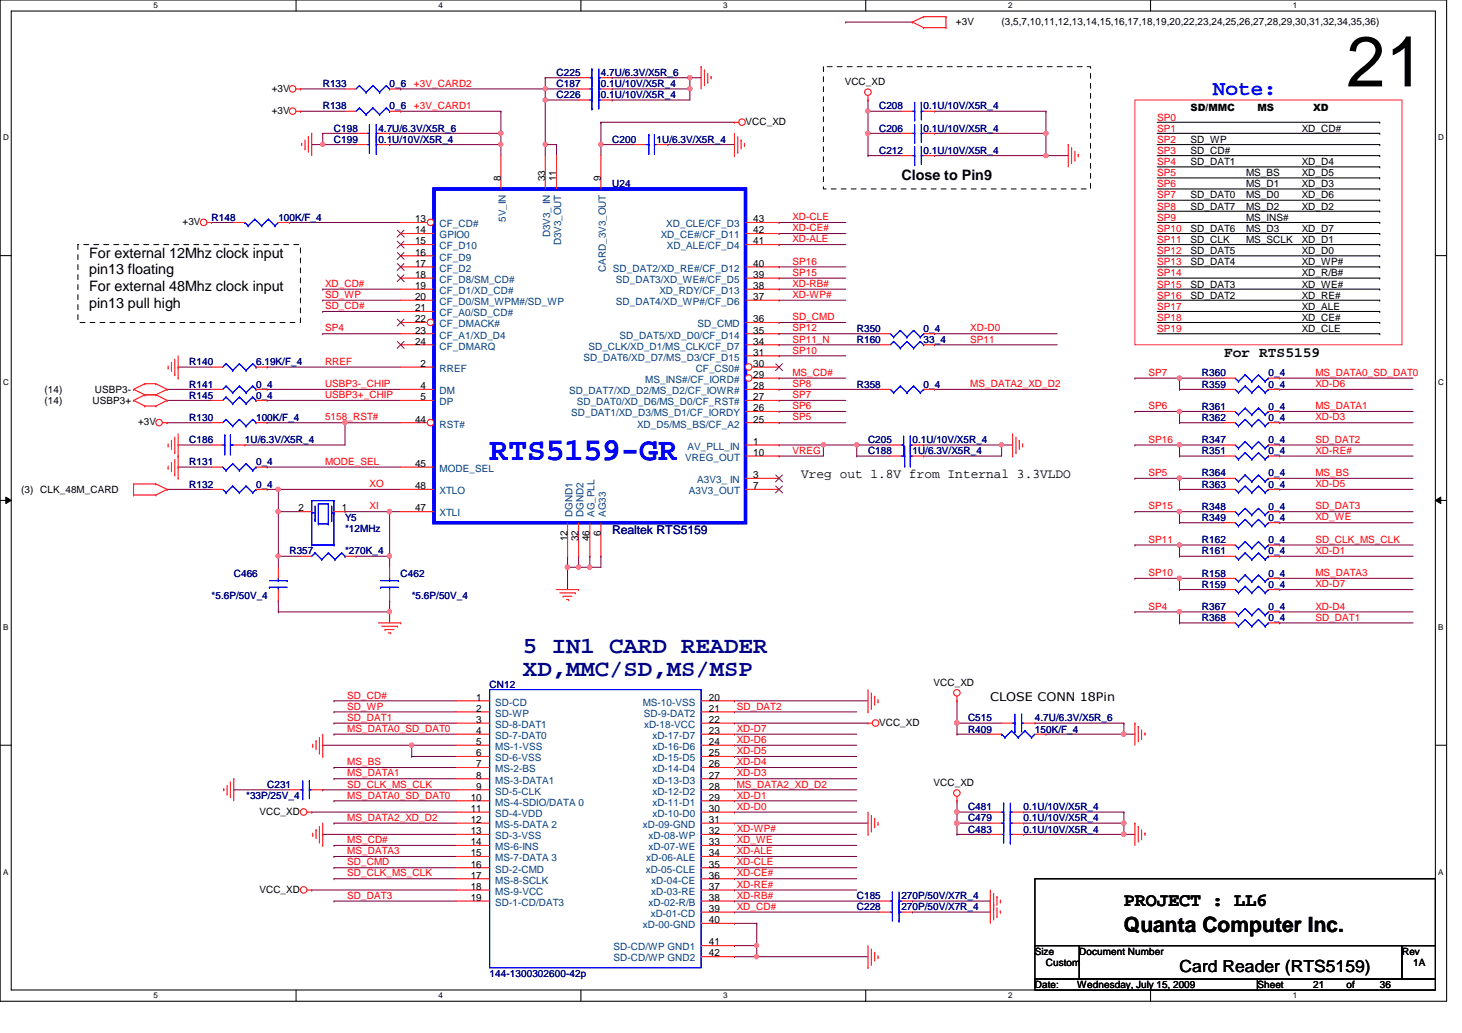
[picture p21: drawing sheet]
<svg xmlns="http://www.w3.org/2000/svg" width="297mm" height="210mm" viewBox="0 0 297 210" stroke-linecap="round" stroke-linejoin="round" font-family="sans-serif">
<defs><g id="words">
<text font-size="14.4" x="273.6" y="17.6">21</text>
<text font-size="6.5" fill="#00f" x="99.5" y="93.6">RTS5159-GR</text>
<g font-size="4.7" fill="#000080">
<text x="106.3" y="137.3">XD,MMC/SD,MS/MSP</text>
<text x="106.3" y="132.8">5 IN1 CARD READER</text>
</g>
<text font-size="4.3" fill="#00f" x="246.4" y="19.3">Note:</text>
<text font-size="4.3" x="228.3" y="189.3">Quanta Computer Inc.</text>
<text font-size="3.8" x="228.3" y="184.1">PROJECT : LL6</text>
<text font-size="3.4" x="239.6" y="197.4">Card Reader (RTS5159)</text>
<g font-size="2.9">
<text x="183.1" y="36.6">Close to Pin9</text>
<text x="18.1" y="52.3">For external 12Mhz clock input</text>
<text x="18.1" y="59.1">For external 48Mhz clock input</text>
<text x="18.1" y="55.7">pin13 floating</text>
<text x="18.1" y="62.5">pin13 pull high</text>
<text x="248.7" y="72.5">For RTS5159</text>
</g>
<text font-size="2.7" x="162.8" y="97.1">Vreg out 1.8V from Internal 3.3VLDO</text>
<text font-size="2.5" fill="#000080" x="124.4" y="108.5">Realtek RTS5159</text>
<text font-size="2.4" x="201.2" y="142.5">CLOSE CONN 18Pin</text>
<g font-size="2">
<text x="194.2" y="5">+3V</text>
<text x="203.5" y="5">(3,5,7,10,11,12,13,14,15,16,17,18,19,20,22,23,24,25,26,27,28,29,30,31,32,34,35,36)</text>
<text x="171.6" y="17.3">VCC_XD</text>
<text x="55.2" y="23.2">+3V</text>
<text x="55.2" y="18.6">+3V</text>
<text x="241.9" y="22.6">SD/MMC</text>
<text x="255.5" y="22.6">MS</text>
<text x="266.8" y="22.6">XD</text>
<text x="151.5" y="25.4">VCC_XD</text>
<text x="241.9" y="29">SD_WP</text>
<text x="264.5" y="26.8">XD_CD#</text>
<text x="241.9" y="33.5">SD_DAT1</text>
<text x="241.9" y="31.3">SD_CD#</text>
<text x="253.2" y="35.8">MS_BS</text>
<text x="264.5" y="33.5">XD_D4</text>
<text x="264.5" y="35.8">XD_D5</text>
<text x="101.7" y="36.8" transform="rotate(-90 101.7 36.8)">8</text>
<text x="110.7" y="36.8" transform="rotate(-90 110.7 36.8)">33</text>
<text x="113" y="36.8" transform="rotate(-90 113 36.8)">11</text>
<text x="122" y="36.8" transform="rotate(-90 122 36.8)">9</text>
<text x="241.9" y="40.3">SD_DAT0</text>
<text x="253.2" y="40.3">MS_D0</text>
<text x="253.2" y="38.1">MS_D1</text>
<text x="264.5" y="40.3">XD_D6</text>
<text x="264.5" y="38.1">XD_D3</text>
<text x="37.1" y="45.8">+3V</text>
<text x="84.3" y="45.2">13</text>
<text x="84.3" y="47.4">14</text>
<text x="153" y="45.2">43</text>
<text x="153" y="47.4">42</text>
<text x="241.9" y="47.1">SD_DAT6</text>
<text x="241.9" y="42.6">SD_DAT7</text>
<text x="253.2" y="42.6">MS_D2</text>
<text x="253.2" y="44.8">MS_INS#</text>
<text x="253.2" y="47.1">MS_D3</text>
<text x="264.5" y="47.1">XD_D7</text>
<text x="264.5" y="42.6">XD_D2</text>
<text x="84.3" y="49.7">15</text>
<text x="84.3" y="51.9">16</text>
<text x="153" y="49.7">41</text>
<text x="241.9" y="49.4">SD_CLK</text>
<text x="241.9" y="51.6">SD_DAT5</text>
<text x="241.9" y="53.9">SD_DAT4</text>
<text x="253.2" y="49.4">MS_SCLK</text>
<text x="264.5" y="49.4">XD_D1</text>
<text x="264.5" y="51.6">XD_D0</text>
<text x="264.5" y="53.9">XD_WP#</text>
<text x="84.3" y="54.2">17</text>
<text x="84.3" y="56.5">18</text>
<text x="84.3" y="58.7">19</text>
<text x="153" y="54.2">40</text>
<text x="153" y="56.5">39</text>
<text x="153" y="58.7">38</text>
<text x="241.9" y="58.4">SD_DAT3</text>
<text x="264.5" y="56.1">XD_R/B#</text>
<text x="264.5" y="58.4">XD_WE#</text>
<text x="84.3" y="61">20</text>
<text x="84.3" y="63.2">21</text>
<text x="84.3" y="65.5">22</text>
<text x="153" y="61">37</text>
<text x="153" y="65.5">36</text>
<text x="241.9" y="60.7">SD_DAT2</text>
<text x="264.5" y="62.9">XD_ALE</text>
<text x="264.5" y="65.2">XD_CE#</text>
<text x="264.5" y="60.7">XD_RE#</text>
<text x="84.3" y="67.8">23</text>
<text x="84.3" y="70">24</text>
<text x="153" y="67.8">35</text>
<text x="153" y="70">34</text>
<text x="264.5" y="67.4">XD_CLE</text>
<text x="85.5" y="74.5">2</text>
<text x="153" y="72.3">31</text>
<text x="153" y="74.5">30</text>
<text x="153" y="76.8">29</text>
<text x="9.1" y="79.9">(14)</text>
<text x="9.1" y="82.1">(14)</text>
<text x="18.8" y="82.1">USBP3+</text>
<text x="19.3" y="79.9">USBP3-</text>
<text x="85.5" y="79.1">4</text>
<text x="85.5" y="81.3">5</text>
<text x="153" y="79.1">28</text>
<text x="153" y="81.3">27</text>
<text x="153" y="83.6">26</text>
<text x="28.1" y="86.4">+3V</text>
<text x="84.3" y="85.9">44</text>
<text x="153" y="85.9">25</text>
<text x="84.3" y="94.9">45</text>
<text x="153" y="90.4">1</text>
<text x="153" y="92.6">10</text>
<text x="4.3" y="100.2">(3) CLK_48M_CARD</text>
<text x="84.3" y="99.4">48</text>
<text x="153" y="97.2">3</text>
<text x="153" y="99.4">7</text>
<text x="60.6" y="103.9">2</text>
<text x="69.4" y="103.9">1</text>
<text x="84.3" y="103.9">47</text>
<text x="115.3" y="110" transform="rotate(-90 115.3 110)">12</text>
<text x="117.5" y="110" transform="rotate(-90 117.5 110)">32</text>
<text x="119.8" y="110" transform="rotate(-90 119.8 110)">46</text>
<text x="122" y="108.9" transform="rotate(-90 122 108.9)">6</text>
<text x="96.8" y="142.4">1</text>
<text x="144" y="142.4">20</text>
<text x="189.7" y="139.3">VCC_XD</text>
<text x="96.8" y="146.9">3</text>
<text x="96.8" y="144.6">2</text>
<text x="96.8" y="149.1">4</text>
<text x="144" y="144.6">21</text>
<text x="144" y="146.9">22</text>
<text x="144" y="149.1">23</text>
<text x="178.6" y="147.5">VCC_XD</text>
<text x="96.8" y="151.4">5</text>
<text x="96.8" y="153.7">6</text>
<text x="96.8" y="155.9">7</text>
<text x="144" y="151.4">24</text>
<text x="144" y="153.7">25</text>
<text x="144" y="155.9">26</text>
<text x="96.8" y="158.2">8</text>
<text x="96.8" y="160.4">9</text>
<text x="144" y="158.2">27</text>
<text x="144" y="160.4">28</text>
<text x="189.7" y="159.7">VCC_XD</text>
<text x="52.7" y="165.6">VCC_XD</text>
<text x="95.6" y="162.7">10</text>
<text x="95.6" y="165">11</text>
<text x="95.6" y="167.2">12</text>
<text x="144" y="162.7">29</text>
<text x="144" y="165">30</text>
<text x="144" y="167.2">31</text>
<text x="95.6" y="169.5">13</text>
<text x="95.6" y="171.7">14</text>
<text x="95.6" y="174">15</text>
<text x="144" y="169.5">32</text>
<text x="144" y="171.7">33</text>
<text x="144" y="174">34</text>
<text x="95.6" y="176.3">16</text>
<text x="95.6" y="178.5">17</text>
<text x="144" y="176.3">35</text>
<text x="144" y="178.5">36</text>
<text x="52.7" y="181.4">VCC_XD</text>
<text x="95.6" y="180.8">18</text>
<text x="95.6" y="183">19</text>
<text x="144" y="180.8">37</text>
<text x="144" y="183">38</text>
<text x="144" y="185.3">39</text>
<text x="144" y="187.6">40</text>
<text x="144" y="192.1">41</text>
<text x="144" y="194.4">42</text>
<text x="210.3" y="194.1">Size</text>
<text x="212.5" y="196.3">Custom</text>
<text x="219.3" y="194.1">Document Number</text>
<text x="284.9" y="194.1">Rev</text>
<text x="287.1" y="196.3">1A</text>
<text x="210.3" y="200.8">Date:</text>
<text x="218.9" y="200.8">Wednesday, July 15, 2009</text>
<text x="255.5" y="200.8">Sheet</text>
<text x="266.8" y="200.8">21</text>
<text x="273.6" y="200.8">of</text>
<text x="280.3" y="200.8">36</text>
</g>
<g font-size="2" fill="#000080">
<text x="65.6" y="17.7">R133</text>
<text x="79.2" y="17.7">0_6</text>
<text x="113.1" y="17.7">C187</text>
<text x="113.1" y="15.5">C225</text>
<text x="122.1" y="17.7">0.1U/10V/X5R_4</text>
<text x="122.1" y="15.5">4.7U/6.3V/X5R_6</text>
<text x="65.6" y="22.2">R138</text>
<text x="79.2" y="22.2">0_6</text>
<text x="113.1" y="20">C226</text>
<text x="122.1" y="20">0.1U/10V/X5R_4</text>
<text x="178.6" y="22.2">C208</text>
<text x="187.7" y="22.2">0.1U/10V/X5R_4</text>
<text x="67.9" y="26.8">C198</text>
<text x="67.9" y="29">C199</text>
<text x="76.9" y="26.8">4.7U/6.3V/X5R_6</text>
<text x="76.9" y="29">0.1U/10V/X5R_4</text>
<text x="124.4" y="29">C200</text>
<text x="133.4" y="29">1U/6.3V/X5R_4</text>
<text x="178.6" y="26.8">C206</text>
<text x="187.7" y="26.8">0.1U/10V/X5R_4</text>
<text x="178.6" y="31.3">C212</text>
<text x="187.7" y="31.3">0.1U/10V/X5R_4</text>
<text x="124.4" y="38.1">U24</text>
<text x="43" y="44.8">R148</text>
<text x="56.6" y="44.8">100K/F_4</text>
<text x="174.1" y="69.7">R160</text>
<text x="174.1" y="67.4">R350</text>
<text x="187.7" y="69.7">33_4</text>
<text x="187.7" y="67.4">0_4</text>
<text x="38.4" y="74.2">R140</text>
<text x="52" y="74.2">6.19K/F_4</text>
<text x="244.2" y="76.5">R360</text>
<text x="257.7" y="76.5">0_4</text>
<text x="38.4" y="81">R145</text>
<text x="38.4" y="78.7">R141</text>
<text x="52" y="81">0_4</text>
<text x="52" y="78.7">0_4</text>
<text x="174.1" y="78.7">R358</text>
<text x="187.7" y="78.7">0_4</text>
<text x="244.2" y="78.7">R359</text>
<text x="244.2" y="83.3">R361</text>
<text x="257.7" y="78.7">0_4</text>
<text x="257.7" y="83.3">0_4</text>
<text x="38.4" y="85.5">R130</text>
<text x="52" y="85.5">100K/F_4</text>
<text x="244.2" y="85.5">R362</text>
<text x="257.7" y="85.5">0_4</text>
<text x="38.4" y="94.6">R131</text>
<text x="38.4" y="90">C186</text>
<text x="49.7" y="90">1U/6.3V/X5R_4</text>
<text x="52" y="94.6">0_4</text>
<text x="176.4" y="90">C205</text>
<text x="176.4" y="92.3">C188</text>
<text x="185.4" y="90">0.1U/10V/X5R_4</text>
<text x="185.4" y="92.3">1U/6.3V/X5R_4</text>
<text x="244.2" y="92.3">R351</text>
<text x="244.2" y="90">R347</text>
<text x="257.7" y="92.3">0_4</text>
<text x="257.7" y="90">0_4</text>
<text x="38.4" y="99.1">R132</text>
<text x="52" y="99.1">0_4</text>
<text x="244.2" y="99.1">R363</text>
<text x="244.2" y="96.8">R364</text>
<text x="257.7" y="99.1">0_4</text>
<text x="257.7" y="96.8">0_4</text>
<text x="70.1" y="105.9">Y5</text>
<text x="244.2" y="103.6">R348</text>
<text x="244.2" y="105.9">R349</text>
<text x="257.7" y="103.6">0_4</text>
<text x="257.7" y="105.9">0_4</text>
<text x="58.8" y="112.6">R357</text>
<text x="70.1" y="112.6">*270K_4</text>
<text x="70.1" y="108.1">*12MHz</text>
<text x="244.2" y="110.4">R162</text>
<text x="244.2" y="112.6">R161</text>
<text x="257.7" y="110.4">0_4</text>
<text x="257.7" y="112.6">0_4</text>
<text x="47.5" y="117.2">C466</text>
<text x="81.4" y="117.2">C462</text>
<text x="244.2" y="117.2">R158</text>
<text x="244.2" y="119.4">R159</text>
<text x="257.7" y="117.2">0_4</text>
<text x="257.7" y="119.4">0_4</text>
<text x="43" y="121.7">*5.6P/50V_4</text>
<text x="83.6" y="121.7">*5.6P/50V_4</text>
<text x="244.2" y="124">R367</text>
<text x="257.7" y="124">0_4</text>
<text x="244.2" y="126.2">R368</text>
<text x="257.7" y="126.2">0_4</text>
<text x="99.5" y="139.8">CN12</text>
<text x="196.7" y="148.8">R409</text>
<text x="196.7" y="146.6">C515</text>
<text x="210.3" y="148.8">150K/F_4</text>
<text x="210.3" y="146.6">4.7U/6.3V/X5R_6</text>
<text x="54.3" y="160.1">C231</text>
<text x="50" y="162.4">*33P/25V_4</text>
<text x="196.7" y="164.6">C481</text>
<text x="196.7" y="166.9">C479</text>
<text x="208" y="164.6">0.1U/10V/X5R_4</text>
<text x="208" y="166.9">0.1U/10V/X5R_4</text>
<text x="196.7" y="169.2">C483</text>
<text x="208" y="169.2">0.1U/10V/X5R_4</text>
<text x="174.1" y="182.8">C185</text>
<text x="174.1" y="185">C228</text>
<text x="183.1" y="182.8">270P/50V/X7R_4</text>
<text x="183.1" y="185">270P/50V/X7R_4</text>
<text x="99.5" y="198.5">144-1300302600-42p</text>
</g>
<g font-size="2" fill="#f00">
<text x="84.1" y="17.6">+3V_CARD2</text>
<text x="84.1" y="22.1">+3V_CARD1</text>
<text x="235.1" y="29">SP2</text>
<text x="235.1" y="26.8">SP1</text>
<text x="235.1" y="24.5">SP0</text>
<text x="235.1" y="33.5">SP4</text>
<text x="235.1" y="31.3">SP3</text>
<text x="235.1" y="35.8">SP5</text>
<text x="235.1" y="38.1">SP6</text>
<text x="235.1" y="40.3">SP7</text>
<text x="161" y="44.7">XD-CLE</text>
<text x="161" y="47">XD-CE#</text>
<text x="235.1" y="47.1">SP10</text>
<text x="235.1" y="44.8">SP9</text>
<text x="235.1" y="42.6">SP8</text>
<text x="161" y="49.2">XD-ALE</text>
<text x="161" y="53.8">SP16</text>
<text x="235.1" y="51.6">SP12</text>
<text x="235.1" y="49.4">SP11</text>
<text x="235.1" y="53.9">SP13</text>
<text x="66" y="58.3">XD_CD#</text>
<text x="161" y="58.3">XD-RB#</text>
<text x="161" y="56">SP15</text>
<text x="235.1" y="56.1">SP14</text>
<text x="235.1" y="58.4">SP15</text>
<text x="66" y="60.5">SD_WP</text>
<text x="66" y="62.8">SD_CD#</text>
<text x="161" y="60.5">XD-WP#</text>
<text x="161" y="65.1">SD_CMD</text>
<text x="235.1" y="62.9">SP17</text>
<text x="235.1" y="65.2">SP18</text>
<text x="235.1" y="60.7">SP16</text>
<text x="66" y="67.4">SP4</text>
<text x="161" y="71.8">SP10</text>
<text x="161" y="67.4">SP12</text>
<text x="161" y="69.6">SP11_N</text>
<text x="197.1" y="69.6">SP11</text>
<text x="197.1" y="67.4">XD-D0</text>
<text x="235.1" y="67.4">SP19</text>
<text x="66" y="74.1">RREF</text>
<text x="161" y="76.4">MS_CD#</text>
<text x="233.3" y="76.4">SP7</text>
<text x="267.2" y="76.4">MS_DATA0_SD_DAT0</text>
<text x="66" y="80.9">USBP3+_CHIP</text>
<text x="66" y="78.7">USBP3-_CHIP</text>
<text x="161" y="78.7">SP8</text>
<text x="161" y="80.9">SP7</text>
<text x="161" y="83.1">SP6</text>
<text x="197.1" y="78.7">MS_DATA2_XD_D2</text>
<text x="233.3" y="83.1">SP6</text>
<text x="267.2" y="83.1">MS_DATA1</text>
<text x="267.2" y="78.7">XD-D6</text>
<text x="66" y="85.4">5158_RST#</text>
<text x="161" y="85.4">SP5</text>
<text x="233.3" y="90">SP16</text>
<text x="267.2" y="85.4">XD-D3</text>
<text x="267.2" y="90">SD_DAT2</text>
<text x="66" y="94.4">MODE_SEL</text>
<text x="161" y="92.2">VREG</text>
<text x="267.2" y="92.2">XD-RE#</text>
<text x="75.1" y="99">XO</text>
<text x="233.3" y="96.7">SP5</text>
<text x="267.2" y="96.7">MS_BS</text>
<text x="267.2" y="99">XD-D5</text>
<text x="75.1" y="103.5">XI</text>
<text x="233.3" y="103.5">SP15</text>
<text x="267.2" y="105.7">XD_WE</text>
<text x="267.2" y="103.5">SD_DAT3</text>
<text x="233.3" y="110.3">SP11</text>
<text x="267.2" y="112.6">XD-D1</text>
<text x="267.2" y="110.3">SD_CLK_MS_CLK</text>
<text x="233.3" y="117.1">SP10</text>
<text x="267.2" y="117.1">MS_DATA3</text>
<text x="267.2" y="119.3">XD-D7</text>
<text x="233.3" y="123.9">SP4</text>
<text x="267.2" y="123.9">XD-D4</text>
<text x="267.2" y="126.1">SD_DAT1</text>
<text x="70.6" y="141.9">SD_CD#</text>
<text x="70.6" y="148.7">MS_DATA0_SD_DAT0</text>
<text x="70.6" y="144.2">SD_WP</text>
<text x="70.6" y="146.5">SD_DAT1</text>
<text x="149.7" y="144.2">SD_DAT2</text>
<text x="149.7" y="148.7">XD-D7</text>
<text x="70.6" y="155.5">MS_BS</text>
<text x="149.7" y="151">XD-D6</text>
<text x="149.7" y="155.5">XD-D4</text>
<text x="149.7" y="153.2">XD-D5</text>
<text x="70.6" y="160">SD_CLK_MS_CLK</text>
<text x="70.6" y="157.8">MS_DATA1</text>
<text x="149.7" y="157.8">XD-D3</text>
<text x="149.7" y="160">MS_DATA2_XD_D2</text>
<text x="70.6" y="162.3">MS_DATA0_SD_DAT0</text>
<text x="70.6" y="166.8">MS_DATA2_XD_D2</text>
<text x="149.7" y="164.5">XD-D0</text>
<text x="149.7" y="162.3">XD-D1</text>
<text x="70.6" y="171.3">MS_CD#</text>
<text x="70.6" y="173.6">MS_DATA3</text>
<text x="149.7" y="171.3">XD_WE</text>
<text x="149.7" y="169.1">XD-WP#</text>
<text x="149.7" y="173.6">XD-ALE</text>
<text x="70.6" y="178.1">SD_CLK_MS_CLK</text>
<text x="70.6" y="175.9">SD_CMD</text>
<text x="149.7" y="178.1">XD-CE#</text>
<text x="149.7" y="175.9">XD-CLE</text>
<text x="70.6" y="182.6">SD_DAT3</text>
<text x="149.7" y="182.6">XD-RB#</text>
<text x="149.7" y="180.4">XD-RE#</text>
<text x="149.7" y="184.9">XD_CD#</text>
</g>
<g font-size="2" fill="#004080">
<text x="89.3" y="46.2">CF_CD#</text>
<text x="102.7" y="45.1" transform="rotate(-90 102.7 45.1)">5V_IN</text>
<text x="135.4" y="46.2">XD_CLE/CF_D3</text>
<text x="89.3" y="48.4">GPIO0</text>
<text x="89.3" y="50.7">CF_D10</text>
<text x="89.3" y="53">CF_D9</text>
<text x="111.8" y="48.2" transform="rotate(-90 111.8 48.2)">D3V3_ IN</text>
<text x="114" y="49.9" transform="rotate(-90 114 49.9)">D3V3_OUT</text>
<text x="134.2" y="48.4">XD_CE#/CF_D11</text>
<text x="135.5" y="50.7">XD_ALE/CF_D4</text>
<text x="89.3" y="55.2">CF_D2</text>
<text x="89.3" y="57.5">CF_D8/SM_CD#</text>
<text x="89.3" y="59.7">CF_D1/XD_CD#</text>
<text x="123.1" y="55.2" transform="rotate(-90 123.1 55.2)">CARD_3V3_OUT</text>
<text x="124.5" y="55.2">SD_DAT2/XD_RE#/CF_D12</text>
<text x="125.1" y="57.5">SD_DAT3/XD_WE#/CF_D5</text>
<text x="134" y="59.7">XD_RDY/CF_D13</text>
<text x="89.3" y="62">CF_D0/SM_WPM#/SD_WP</text>
<text x="89.3" y="64.3">CF_A0/SD_CD#</text>
<text x="125.1" y="62">SD_DAT4/XD_WP#/CF_D6</text>
<text x="89.3" y="66.5">CF_DMACK#</text>
<text x="89.3" y="68.8">CF_A1/XD_D4</text>
<text x="89.3" y="71">CF_DMARQ</text>
<text x="119.5" y="71">SD_CLK/XD_D1/MS_CLK/CF_D7</text>
<text x="125.9" y="68.8">SD_DAT5/XD_D0/CF_D14</text>
<text x="141.7" y="66.5">SD_CMD</text>
<text x="89.3" y="75.6">RREF</text>
<text x="118.6" y="73.3">SD_DAT6/XD_D7/MS_D3/CF_D15</text>
<text x="131.1" y="77.8">MS_INS#/CF_IORD#</text>
<text x="141.3" y="75.6">CF_CS0#</text>
<text x="89.3" y="80.1">DM</text>
<text x="89.3" y="82.3">DP</text>
<text x="115.6" y="80.1">SD_DAT7/XD_D2/MS_D2/CF_IOWR#</text>
<text x="117.2" y="82.3">SD_DAT0/XD_D6/MS_D0/CF_RST#</text>
<text x="89.3" y="86.9">RST#</text>
<text x="116" y="84.6">SD_DAT1/XD_D3/MS_D1/CF_IORDY</text>
<text x="129.5" y="86.9">XD_D5/MS_BS/CF_A2</text>
<text x="89.3" y="95.9">MODE_SEL</text>
<text x="139.2" y="93.6">VREG_OUT</text>
<text x="139.7" y="91.4">AV_PLL_IN</text>
<text x="89.3" y="100.4">XTLO</text>
<text x="140" y="100.4">A3V3_OUT</text>
<text x="141.6" y="98.2">A3V3_ IN</text>
<text x="89.3" y="104.9">XTLI</text>
<text x="116.3" y="105.1" transform="rotate(-90 116.3 105.1)">DGND1</text>
<text x="118.5" y="105.1" transform="rotate(-90 118.5 105.1)">DGND2</text>
<text x="120.8" y="105.1" transform="rotate(-90 120.8 105.1)">AG_PLL</text>
<text x="123.1" y="105.1" transform="rotate(-90 123.1 105.1)">AG33</text>
<text x="100.6" y="143.4">SD-CD</text>
<text x="130.6" y="143.4">MS-10-VSS</text>
<text x="100.6" y="147.9">SD-8-DAT1</text>
<text x="100.6" y="145.6">SD-WP</text>
<text x="130.8" y="145.6">SD-9-DAT2</text>
<text x="130.8" y="147.9">xD-18-VCC</text>
<text x="100.6" y="152.4">MS-1-VSS</text>
<text x="100.6" y="154.7">SD-6-VSS</text>
<text x="100.6" y="150.2">SD-7-DAT0</text>
<text x="132.5" y="150.2">xD-17-D7</text>
<text x="132.5" y="152.4">xD-16-D6</text>
<text x="132.5" y="154.7">xD-15-D5</text>
<text x="100.6" y="156.9">MS-2-BS</text>
<text x="100.6" y="159.2">MS-3-DATA1</text>
<text x="100.6" y="161.5">SD-5-CLK</text>
<text x="132.5" y="156.9">xD-14-D4</text>
<text x="132.5" y="159.2">xD-13-D3</text>
<text x="132.5" y="161.5">xD-12-D2</text>
<text x="100.6" y="163.7">MS-4-SDIO/DATA 0</text>
<text x="100.6" y="166">SD-4-VDD</text>
<text x="132.5" y="163.7">xD-11-D1</text>
<text x="132.5" y="166">xD-10-D0</text>
<text x="100.6" y="168.2">MS-5-DATA 2</text>
<text x="100.6" y="170.5">SD-3-VSS</text>
<text x="100.6" y="172.8">MS-6-INS</text>
<text x="130.6" y="168.2">xD-09-GND</text>
<text x="131.8" y="170.5">xD-08-WP</text>
<text x="131.8" y="172.8">xD-07-WE</text>
<text x="100.6" y="175">MS-7-DATA 3</text>
<text x="100.6" y="177.3">SD-2-CMD</text>
<text x="100.6" y="179.5">MS-8-SCLK</text>
<text x="131.2" y="177.3">xD-05-CLE</text>
<text x="131.3" y="175">xD-06-ALE</text>
<text x="132.3" y="179.5">xD-04-CE</text>
<text x="100.6" y="181.8">MS-9-VCC</text>
<text x="100.6" y="184.1">SD-1-CD/DAT3</text>
<text x="131.8" y="184.1">xD-02-R/B</text>
<text x="132.3" y="181.8">xD-03-RE</text>
<text x="130.6" y="188.6">xD-00-GND</text>
<text x="132.2" y="186.3">xD-01-CD</text>
<text x="124.7" y="193.1">SD-CD/WP GND1</text>
<text x="124.7" y="195.4">SD-CD/WP GND2</text>
</g>
<g font-size="1.6">
<text x="31.2" y="1.7">5</text>
<text x="89.1" y="1.7">4</text>
<text x="146.9" y="1.7">3</text>
<text x="204.8" y="1.7">2</text>
<text x="262.7" y="1.7">1</text>
<text x=".6" y="28.5">D</text>
<text x="292.2" y="28.5">D</text>
<text x=".6" y="78.2">C</text>
<text x="292.2" y="78.2">C</text>
<text x=".6" y="128">B</text>
<text x="292.2" y="128">B</text>
<text x=".6" y="177.7">A</text>
<text x="292.2" y="177.7">A</text>
<text x="31.2" y="202.9">5</text>
<text x="89.1" y="202.9">4</text>
<text x="146.9" y="202.9">3</text>
<text x="204.8" y="202.9">2</text>
<text x="262.7" y="202.9">1</text>
</g>
</g></defs>
<path d="M0 0h293.9v203.5h-293.9zM2.3 2.2h289.3v199h-289.3z" fill="none" stroke="#000" stroke-width=".21"/>
<g fill="#fff">
<path d="M31.2 .3h.9v1.8h-.9z"/>
<path d="M31.2 201.4h.9v1.8h-.9z"/>
</g>
<path d="M60.2 0v2.2M60.2 201.2v2.2" fill="none" stroke="#000" stroke-width=".21"/>
<g fill="#fff">
<path d="M89.1 .3h.9v1.8h-.9z"/>
<path d="M89.1 201.4h.9v1.8h-.9z"/>
</g>
<path d="M118 0v2.2M118 201.2v2.2" fill="none" stroke="#000" stroke-width=".21"/>
<g fill="#fff">
<path d="M146.9 .3h.9v1.8h-.9z"/>
<path d="M146.9 201.4h.9v1.8h-.9z"/>
</g>
<path d="M175.9 0v2.2M175.9 201.2v2.2" fill="none" stroke="#000" stroke-width=".21"/>
<g fill="#fff">
<path d="M204.8 .3h.9v1.8h-.9z"/>
<path d="M204.8 201.4h.9v1.8h-.9z"/>
</g>
<path d="M233.8 0v2.2M233.8 201.2v2.2" fill="none" stroke="#000" stroke-width=".21"/>
<g fill="#fff">
<path d="M262.7 .3h.9v1.8h-.9z"/>
<path d="M262.7 201.4h.9v1.8h-.9z"/>
<path d="M.6 27.1h1.2v1.8h-1.2z"/>
<path d="M292.2 27.1h1.2v1.8h-1.2z"/>
<path d="M.6 76.8h1.2v1.8h-1.2z"/>
<path d="M292.2 76.8h1.2v1.8h-1.2z"/>
</g>
<path d="M0 51.9h2.3M291.6 51.9h2.3" fill="none" stroke="#000" stroke-width=".21"/>
<g fill="#fff">
<path d="M.6 126.5h1.1v1.9h-1.1z"/>
<path d="M292.2 126.5h1.1v1.9h-1.1z"/>
</g>
<path d="M0 101.7h2.3M291.6 101.7h2.3" fill="none" stroke="#000" stroke-width=".21"/>
<path d="M1.2 101l1.1 .7-1.1 .6zM291.6 101.7l1.1-.7v1.3z" fill="#000"/>
<path d="M1.2 101l1.1 .7-1.1 .6zM291.6 101.7l1.1-.7v1.3z" fill="none" stroke="#000" stroke-width=".2"/>
<g fill="#fff">
<path d="M.6 176.3h1.1v1.8h-1.1z"/>
<path d="M292.2 176.3h1.1v1.8h-1.1z"/>
</g>
<path d="M0 151.4h2.3M291.6 151.4h2.3" fill="none" stroke="#000" stroke-width=".21"/>
<path d="M167.3 90.4h.1M167.3 90.4v2.3" fill="none" stroke="#800040" stroke-width=".21"/>
<circle cx="167.3" cy="90.4" r=".43" fill="#f0f"/>
<circle cx="167.3" cy="90.4" r=".43" fill="none" stroke="#f0f" stroke-width=".21"/>
<path d="M230.6 76.8h.1M230.6 76.8h9" fill="none" stroke="#800040" stroke-width=".21"/>
<circle cx="239.6" cy="76.8" r=".44" fill="#f0f"/>
<circle cx="239.6" cy="76.8" r=".44" fill="none" stroke="#f0f" stroke-width=".21"/>
<path d="M239.6 97.2h.1M239.6 97.2h9.1M260 97.2h.1M260 97.2h27.1M230.6 110.7h.1M230.6 110.7h9M239.6 110.7h.1M239.6 113h.1M239.6 110.7v2.3M239.6 113h9.1" fill="none" stroke="#800040" stroke-width=".21"/>
<circle cx="239.6" cy="97.2" r=".44" fill="#f0f"/>
<circle cx="239.6" cy="97.2" r=".44" fill="none" stroke="#f0f" stroke-width=".21"/>
<g fill="none" stroke="#800040" stroke-width=".21">
<path d="M230.6 97.2h.1M230.6 97.2h9M239.6 99.4h.1M239.6 97.2h.1M239.6 97.2v2.2M239.6 99.4h9.1M260 92.7h.1M260 92.7h27.1M230.6 104h.1M230.6 104h9M239.6 106.2h.1M239.6 104h.1"/>
<path d="M239.6 117.5h.1M239.6 106.2h9.1M239.6 104v2.2M239.6 117.5h9.1M260 117.5h.1M260 117.5h27.1"/>
</g>
<circle cx="239.6" cy="117.5" r=".44" fill="#f0f"/>
<circle cx="239.6" cy="117.5" r=".44" fill="none" stroke="#f0f" stroke-width=".21"/>
<g fill="none" stroke="#800040" stroke-width=".21">
<path d="M239.6 76.8h.1M239.6 76.8h9.1M260 76.8h.1M260 76.8h27.1M230.6 90.4h.1M230.6 83.6h.1M230.6 90.4h9M230.6 83.6h18.1M239.6 92.7h.1M239.6 90.4h.1M239.6 85.9h.1M239.6 83.6h.1"/>
<path d="M239.6 83.6v2.3M239.6 90.4v2.3M239.6 92.7h9.1M239.6 85.9h9.1M260 85.9h.1M260 83.6h.1M260 85.9h27.1M260 83.6h27.1M230.6 117.5h.1M230.6 117.5h9M239.6 119.8h.1M239.6 117.5h.1"/>
<path d="M239.6 119.8h9.1M239.6 117.5v2.3M260 113h.1M260 106.2h.1M260 119.8h.1M260 113h27.1M260 106.2h27.1M260 119.8h27.1"/>
</g>
<circle cx="239.6" cy="83.6" r=".44" fill="#f0f"/>
<circle cx="239.6" cy="83.6" r=".44" fill="none" stroke="#f0f" stroke-width=".21"/>
<path d="M260 79.1h.1M260 79.1h27.1M260 90.4h.1M260 90.4h27.1M239.6 110.7h.1M239.6 110.7h9.1M260 110.7h.1M260 104h.1M260 110.7h27.1M260 104h27.1" fill="none" stroke="#800040" stroke-width=".21"/>
<circle cx="239.6" cy="110.7" r=".44" fill="#f0f"/>
<circle cx="239.6" cy="110.7" r=".44" fill="none" stroke="#f0f" stroke-width=".21"/>
<path d="M239.6 104h.1M239.6 104h9.1" fill="none" stroke="#800040" stroke-width=".21"/>
<circle cx="239.6" cy="103.9" r=".45" fill="#f0f"/>
<circle cx="239.6" cy="103.9" r=".45" fill="none" stroke="#f0f" stroke-width=".21"/>
<path d="M239.6 90.4h.1M239.6 90.4h9.1" fill="none" stroke="#800040" stroke-width=".21"/>
<circle cx="239.6" cy="90.4" r=".44" fill="#f0f"/>
<circle cx="239.6" cy="90.4" r=".44" fill="none" stroke="#f0f" stroke-width=".21"/>
<path d="M110.8 18.1h.1M110.8 15.8v2.3M239.6 76.8h.1M239.6 79.1h.1M239.6 76.8v2.3M239.6 79.1h9.1M56.6 99.4h.1M56.6 99.4h24.8M260 99.4h.1M260 99.4h27.1" fill="none" stroke="#800040" stroke-width=".21"/>
<circle cx="56.5" cy="99.4" r=".43" fill="#f0f"/>
<circle cx="56.5" cy="99.4" r=".43" fill="none" stroke="#f0f" stroke-width=".21"/>
<path d="M72.3 113h.1M72.3 113h6.9" fill="none" stroke="#800040" stroke-width=".21"/>
<circle cx="79.1" cy="113" r=".43" fill="#f0f"/>
<circle cx="79.1" cy="113" r=".43" fill="none" stroke="#f0f" stroke-width=".21"/>
<g fill="none" stroke="#800040" stroke-width=".21">
<path d="M187.7 90.4h.1M187.7 90.4h15.8M203.5 90.4h.1M203.5 90.4v2.3M70.1 104h.1M70.1 104h9.1M79.2 122h.1M79.2 122v2.3M230.6 124.3h.1M230.6 124.3h9M239.6 126.6h.1M239.6 124.3h.1"/>
<path d="M239.6 126.6h9.1M239.6 124.3v2.3M208 167.3h.1M228.3 165h.1M228.3 165v2.3h-20.3"/>
</g>
<circle cx="228.3" cy="167.3" r=".44" fill="#f0f"/>
<circle cx="228.3" cy="167.3" r=".44" fill="none" stroke="#f0f" stroke-width=".21"/>
<path d="M194.4 167.3h.1M194.4 167.3h6.8" fill="none" stroke="#800040" stroke-width=".21"/>
<circle cx="194.4" cy="167.3" r=".44" fill="#f0f"/>
<circle cx="194.4" cy="167.3" r=".44" fill="none" stroke="#f0f" stroke-width=".21"/>
<g fill="none" stroke="#800040" stroke-width=".21">
<path d="M210.3 146.9h.1M210.3 146.9h18M212.5 149.2h.1M212.5 149.2h15.8M194.4 167.3h.1M194.4 162.7h.1M194.4 165h.1M194.4 162.7v2.3M194.4 167.3v2.2M194.4 165h6.8M208 165h.1M208 165h20.3"/>
<path d="M228.3 169.5h.1M228.3 167.3h.1M228.3 169.5h2.3M228.3 167.3v2.2"/>
</g>
<circle cx="194.4" cy="165" r=".44" fill="#f0f"/>
<circle cx="194.4" cy="165" r=".44" fill="none" stroke="#f0f" stroke-width=".21"/>
<path d="M194.4 146.9h.1M194.4 146.9h9.1" fill="none" stroke="#800040" stroke-width=".21"/>
<circle cx="194.4" cy="146.9" r=".44" fill="#f0f"/>
<circle cx="194.4" cy="146.9" r=".44" fill="none" stroke="#f0f" stroke-width=".21"/>
<path d="M194.4 146.9h.1M194.4 142.4h.1M194.4 142.4v6.8" fill="none" stroke="#800040" stroke-width=".21"/>
<circle cx="194.4" cy="146.9" r=".44" fill="#f0f"/>
<circle cx="194.4" cy="146.9" r=".44" fill="none" stroke="#f0f" stroke-width=".21"/>
<path d="M194.4 149.2h.1M194.4 149.2h6.8M228.3 146.9h.1M228.3 149.2h.1M228.3 149.2h2.3M228.3 146.9v2.3" fill="none" stroke="#800040" stroke-width=".21"/>
<circle cx="228.3" cy="149.2" r=".45" fill="#f0f"/>
<circle cx="228.3" cy="149.2" r=".45" fill="none" stroke="#f0f" stroke-width=".21"/>
<path d="M208 169.5h.1M208 169.5h20.3" fill="none" stroke="#800040" stroke-width=".21"/>
<circle cx="228.3" cy="169.5" r=".44" fill="#f0f"/>
<circle cx="228.3" cy="169.5" r=".44" fill="none" stroke="#f0f" stroke-width=".21"/>
<path d="M194.4 165h.1M194.4 165v2.3" fill="none" stroke="#800040" stroke-width=".21"/>
<circle cx="194.4" cy="167.3" r=".44" fill="#f0f"/>
<circle cx="194.4" cy="167.3" r=".44" fill="none" stroke="#f0f" stroke-width=".21"/>
<path d="M167.3 90.4h.1M167.3 90.4h6.8M174.1 90.4h.1M174.1 90.4v2.3M194.4 169.5h.1M194.4 169.5h6.8" fill="none" stroke="#800040" stroke-width=".21"/>
<circle cx="174.1" cy="90.4" r=".43" fill="#f0f"/>
<circle cx="174.1" cy="90.4" r=".43" fill="none" stroke="#f0f" stroke-width=".21"/>
<path d="M101.8 29.4h.1M101.8 27.1v2.3M189.9 79.1h.1M189.9 79.1h24.9" fill="none" stroke="#800040" stroke-width=".21"/>
<circle cx="101.7" cy="27.1" r=".43" fill="#f0f"/>
<circle cx="101.7" cy="27.1" r=".43" fill="none" stroke="#f0f" stroke-width=".21"/>
<path d="M63.3 29.4h.1M63.3 29.4h2.3M65.6 27.1h.1M65.6 29.4h.1M65.6 27.1h6.7M65.6 27.1v2.3M101.8 22.6h.1M101.8 22.6v4.5" fill="none" stroke="#800040" stroke-width=".21"/>
<circle cx="101.7" cy="27.1" r=".43" fill="#f0f"/>
<circle cx="101.7" cy="27.1" r=".43" fill="none" stroke="#f0f" stroke-width=".21"/>
<path d="M65.6 29.4h.1M65.6 29.4h6.7M81.4 22.6h.1M81.4 22.6h20.4" fill="none" stroke="#800040" stroke-width=".21"/>
<circle cx="65.6" cy="29.3" r=".43" fill="#f0f"/>
<circle cx="65.6" cy="29.3" r=".43" fill="none" stroke="#f0f" stroke-width=".21"/>
<path d="M61 22.6h.1M61 22.6h9.1M79.2 27.1h.1M79.2 27.1h22.6M110.8 29.4h.1M110.8 29.4v2.2M36.2 94.9h.1M36.2 94.9h6.8M54.3 94.9h.1M54.3 94.9h27.1" fill="none" stroke="#800040" stroke-width=".21"/>
<circle cx="110.8" cy="29.3" r=".43" fill="#f0f"/>
<circle cx="110.8" cy="29.3" r=".43" fill="none" stroke="#f0f" stroke-width=".21"/>
<g fill="none" stroke="#800040" stroke-width=".21">
<path d="M79.2 29.4h.1M79.2 29.4h22.6M110.8 29.4h.1M110.8 20.3h.1M110.8 29.4h2.3M110.8 20.3v9.1M113.1 29.4h.1M113.1 29.4v2.2M212.5 22.6h.1M212.5 22.6v4.5M33.9 99.4h.1M33.9 99.4h9.1"/>
<path d="M79.2 104h.1M79.2 104h2.2"/>
</g>
<circle cx="110.8" cy="20.3" r=".43" fill="#f0f"/>
<circle cx="110.8" cy="20.3" r=".43" fill="none" stroke="#f0f" stroke-width=".21"/>
<path d="M189.9 27.1h.1M189.9 27.1h22.6M212.5 27.1h.1M212.5 27.1v4.5M65.6 61h.1M65.6 67.8h.1M65.6 61h15.8M65.6 67.8h15.8M187.7 92.7h.1M187.7 92.7h15.8" fill="none" stroke="#800040" stroke-width=".21"/>
<circle cx="212.5" cy="27.1" r=".43" fill="#f0f"/>
<circle cx="212.5" cy="27.1" r=".43" fill="none" stroke="#f0f" stroke-width=".21"/>
<path d="M176.4 27.1h.1M176.4 27.1v4.5M189.9 22.6h.1M189.9 22.6h22.6M43 45.2h.1M43 45.2h4.5M58.8 45.2h.1M58.8 45.2h22.6M36.2 74.6h.1M36.2 74.6h6.8M65.6 63.3h.1M65.6 63.3h15.8" fill="none" stroke="#800040" stroke-width=".21"/>
<circle cx="176.3" cy="27.1" r=".43" fill="#f0f"/>
<circle cx="176.3" cy="27.1" r=".43" fill="none" stroke="#f0f" stroke-width=".21"/>
<path d="M176.4 22.6h.1M176.4 27.1h.1M176.4 22.6v4.5M176.4 27.1h6.7M176.4 22.6h6.7" fill="none" stroke="#800040" stroke-width=".21"/>
<circle cx="176.3" cy="22.6" r=".43" fill="#f0f"/>
<circle cx="176.3" cy="22.6" r=".43" fill="none" stroke="#f0f" stroke-width=".21"/>
<g fill="none" stroke="#800040" stroke-width=".21">
<path d="M61 18.1h.1M61 18.1h9.1M176.4 31.6h.1M176.4 31.6h6.7M189.9 31.6h.1M189.9 31.6h27.1M212.5 31.6h.1M65.6 58.8h.1M65.6 58.8h15.8M54.3 74.6h.1M54.3 74.6h27.1M189.9 70.1h.1"/>
<path d="M189.9 70.1h24.9"/>
</g>
<circle cx="212.5" cy="31.6" r=".43" fill="#f0f"/>
<circle cx="212.5" cy="31.6" r=".43" fill="none" stroke="#f0f" stroke-width=".21"/>
<path d="M239.6 124.3h.1M239.6 124.3h9.1" fill="none" stroke="#800040" stroke-width=".21"/>
<circle cx="239.6" cy="124.3" r=".44" fill="#f0f"/>
<circle cx="239.6" cy="124.3" r=".44" fill="none" stroke="#f0f" stroke-width=".21"/>
<g fill="none" stroke="#800040" stroke-width=".21">
<path d="M110.8 18.1h.1M110.8 18.1v2.2M110.8 20.3h.1M110.8 20.3h6.8M176.4 20.3h.1M176.4 20.3v2.3M33.9 79.1h.1M33.9 79.1h9.1M33.9 81.4h.1M33.9 81.4h9.1M56.6 99.4h.1M56.6 99.4v4.6"/>
<path d="M174.1 92.7h.1M174.1 92.7h6.8"/>
</g>
<circle cx="110.8" cy="18" r=".43" fill="#f0f"/>
<circle cx="110.8" cy="18" r=".43" fill="none" stroke="#f0f" stroke-width=".21"/>
<path d="M140.2 15.8h.1M140.2 15.8v2.3" fill="none" stroke="#800040" stroke-width=".21"/>
<circle cx="140.2" cy="18" r=".43" fill="#f0f"/>
<circle cx="140.2" cy="18" r=".43" fill="none" stroke="#f0f" stroke-width=".21"/>
<circle cx="140.2" cy="15.8" r=".43" fill="#f0f"/>
<circle cx="140.2" cy="15.8" r=".43" fill="none" stroke="#f0f" stroke-width=".21"/>
<g fill="none" stroke="#800040" stroke-width=".21">
<path d="M110.8 18.1h.1M110.8 18.1h6.8M124.4 15.8h.1M124.4 18.1h.1M124.4 15.8h18M124.4 18.1h15.8M140.2 18.1h.1M140.2 15.8h.1M140.2 18.1v2.2h-15.8M124.4 20.3h.1M54.3 85.9h.1M54.3 85.9h15.8"/>
<path d="M174.1 90.4h.1M174.1 90.4h6.8M119.8 113h.1M119.8 113v2.3"/>
</g>
<circle cx="119.8" cy="115.2" r=".44" fill="#f0f"/>
<circle cx="119.8" cy="115.2" r=".44" fill="none" stroke="#f0f" stroke-width=".21"/>
<path d="M117.6 115.3h.1M117.6 115.3h2.2" fill="none" stroke="#800040" stroke-width=".21"/>
<circle cx="117.5" cy="115.2" r=".44" fill="#f0f"/>
<circle cx="117.5" cy="115.2" r=".44" fill="none" stroke="#f0f" stroke-width=".21"/>
<path d="M122.1 24.8h.1M122.1 24.8v4.6M49.7 90.4h.1M54.3 99.4h.1M54.3 99.4h2.3M70.1 85.9h.1M70.1 85.9v4.5h-20.4M70.1 85.9h11.3" fill="none" stroke="#800040" stroke-width=".21"/>
<circle cx="70.1" cy="85.8" r=".44" fill="#f0f"/>
<circle cx="70.1" cy="85.8" r=".44" fill="none" stroke="#f0f" stroke-width=".21"/>
<path d="M33.9 85.9h.1M33.9 85.9h9.1M36.2 90.4h.1M36.2 90.4h6.8M203.5 90.4h.1M203.5 90.4h2.2M260 124.3h.1M260 124.3h27.1" fill="none" stroke="#800040" stroke-width=".21"/>
<circle cx="203.4" cy="90.4" r=".43" fill="#f0f"/>
<circle cx="203.4" cy="90.4" r=".43" fill="none" stroke="#f0f" stroke-width=".21"/>
<path d="M110.8 15.8h.1M110.8 15.8h6.8M158.3 92.7h.1M158.3 90.4h.1M158.3 92.7h9M158.3 90.4h9M115.3 115.3h.1M115.3 115.3h2.3M115.3 115.3v4.5M119.8 115.3h.1M119.8 115.3h2.3" fill="none" stroke="#800040" stroke-width=".21"/>
<circle cx="115.3" cy="115.2" r=".45" fill="#f0f"/>
<circle cx="115.3" cy="115.2" r=".45" fill="none" stroke="#f0f" stroke-width=".21"/>
<g fill="none" stroke="#800040" stroke-width=".21">
<path d="M81.4 18.1h.1M81.4 18.1h29.4M158.3 58.8h.1M158.3 45.2h.1M158.3 47.5h.1M158.3 49.7h.1M158.3 54.2h.1M158.3 56.5h.1M158.3 58.8h13.5M158.3 45.2h13.5M158.3 47.5h13.5M158.3 49.7h13.5"/>
<path d="M158.3 54.2h13.5M158.3 56.5h13.5M158.3 79.1h.1M158.3 61h.1M158.3 72.3h.1M158.3 67.8h.1M158.3 65.5h.1M158.3 70.1h.1M158.3 76.8h.1M158.3 79.1h20.3M158.3 61h13.5M158.3 72.3h13.5"/>
<path d="M158.3 67.8h20.3M158.3 65.5h13.5M158.3 70.1h20.3M158.3 76.8h13.5M189.9 67.8h.1M189.9 67.8h24.9M158.3 81.4h.1M158.3 83.6h.1M158.3 85.9h.1M158.3 81.4h13.5M158.3 83.6h13.5M158.3 85.9h13.5"/>
<path d="M56.6 104h.1M56.6 104h4.4M79.2 113h.1M79.2 113v2.3M115.3 113h.1M115.3 113v2.3M117.6 113h.1M117.6 113v2.3M122.1 113h.1M122.1 113v2.3M56.6 124.3h.1M56.6 122h.1"/>
<path d="M56.6 124.3h22.6M56.6 122v2.3M79.2 124.3h.1M79.2 124.3v2.3"/>
</g>
<circle cx="79.1" cy="124.3" r=".43" fill="#f0f"/>
<circle cx="79.1" cy="124.3" r=".43" fill="none" stroke="#f0f" stroke-width=".21"/>
<path d="M122.1 29.4h.1M122.1 29.4v2.2M56.6 113h.1M56.6 113v2.3" fill="none" stroke="#800040" stroke-width=".21"/>
<circle cx="122.1" cy="29.3" r=".43" fill="#f0f"/>
<circle cx="122.1" cy="29.3" r=".43" fill="none" stroke="#f0f" stroke-width=".21"/>
<path d="M101.8 29.4h.1M101.8 29.4v2.2M122.1 29.4h.1M122.1 24.8h.1M122.1 29.4h6.8M122.1 24.8h27.1M135.7 29.4h.1M135.7 29.4h13.5" fill="none" stroke="#800040" stroke-width=".21"/>
<circle cx="101.7" cy="29.3" r=".43" fill="#f0f"/>
<circle cx="101.7" cy="29.3" r=".43" fill="none" stroke="#f0f" stroke-width=".21"/>
<g fill="none" stroke="#800040" stroke-width=".21">
<path d="M171.8 4.5h.1M171.8 4.5h13.6M260 126.6h.1M260 126.6h27.1M67.9 156h.1M67.9 149.2h.1M67.9 156h24.8M67.9 149.2h24.8M83.6 153.7h.1M83.6 151.4h.1M83.6 153.7h9.1M83.6 151.4v2.3"/>
<path d="M149.2 144.7h.1M149.2 151.4h.1M149.2 158.2h.1M149.2 144.7h24.9M149.2 151.4h24.9M149.2 158.2h24.9M47.5 160.5h.1M47.5 160.5h11.3M65.6 169.5h.1M65.6 160.5h.1M65.6 169.5h27.1M65.6 160.5h27.1"/>
<path d="M67.9 171.8h.1M67.9 178.6h.1M67.9 162.7h.1M67.9 171.8h24.8M67.9 178.6h24.8M67.9 162.7h24.8M149.2 171.8h.1M149.2 178.6h.1M149.2 167.3h.1M149.2 171.8h24.9M149.2 178.6h24.9M149.2 167.3h27.2"/>
<path d="M149.2 183.1h.1M149.2 183.1h29.4M185.4 183.1h.1M185.4 183.1h15.8"/>
</g>
<circle cx="83.6" cy="151.4" r=".43" fill="#f0f"/>
<circle cx="83.6" cy="151.4" r=".43" fill="none" stroke="#f0f" stroke-width=".21"/>
<g fill="none" stroke="#800040" stroke-width=".21">
<path d="M65.6 151.4h.1M65.6 151.4h27.1M67.9 142.4h.1M67.9 142.4h24.8M83.6 151.4h.1M149.2 142.4h.1M149.2 149.2h.1M149.2 142.4h27.2M149.2 149.2h24.9M67.9 176.3h.1M67.9 167.3h.1M67.9 176.3h24.8"/>
<path d="M67.9 167.3h24.8M149.2 169.5h.1M149.2 176.3h.1M149.2 176.3h24.9M149.2 169.5h24.9M149.2 187.6h.1M149.2 192.2h.1M149.2 187.6h4.6M149.2 192.2h4.6M153.8 187.6h.1M153.8 192.2h.1M153.8 187.6v6.8"/>
</g>
<circle cx="153.7" cy="192.1" r=".43" fill="#f0f"/>
<circle cx="153.7" cy="192.1" r=".43" fill="none" stroke="#f0f" stroke-width=".21"/>
<path d="M153.8 194.4h.1M153.8 194.4h22.6" fill="none" stroke="#800040" stroke-width=".21"/>
<circle cx="153.7" cy="194.4" r=".44" fill="#f0f"/>
<circle cx="153.7" cy="194.4" r=".44" fill="none" stroke="#f0f" stroke-width=".21"/>
<g fill="none" stroke="#800040" stroke-width=".21">
<path d="M56.6 113h.1M56.6 113h4.4M67.9 158.2h.1M67.9 144.7h.1M67.9 146.9h.1M67.9 158.2h24.8M67.9 144.7h24.8M67.9 146.9h24.8M149.2 156h.1M149.2 153.7h.1M149.2 146.9h.1M149.2 156h24.9"/>
<path d="M149.2 153.7h24.9M149.2 146.9h27.2M63.3 165h.1M63.3 165h29.4M67.9 174h.1M67.9 174h24.8M149.2 165h.1M149.2 162.7h.1M149.2 174h.1M149.2 160.5h.1M149.2 174h24.9M149.2 165h24.9"/>
<path d="M149.2 162.7h24.9M149.2 160.5h24.9M63.3 180.8h.1M63.3 180.8h29.4M67.9 183.1h.1M67.9 183.1h24.8M149.2 194.4h.1M149.2 180.8h.1M149.2 185.3h.1M149.2 194.4h4.6M149.2 180.8h24.9M149.2 185.3h29.4"/>
<path d="M185.4 185.3h.1M185.4 185.3h15.8"/>
</g>
<circle cx="56.5" cy="113" r=".43" fill="#f0f"/>
<circle cx="56.5" cy="113" r=".43" fill="none" stroke="#f0f" stroke-width=".21"/>
<path d="M79.2 104h.1M79.2 104v9" fill="none" stroke="#800040" stroke-width=".21"/>
<circle cx="79.1" cy="103.9" r=".44" fill="#f0f"/>
<circle cx="79.1" cy="103.9" r=".44" fill="none" stroke="#f0f" stroke-width=".21"/>
<path d="M56.6 104h.1M56.6 104v9" fill="none" stroke="#800040" stroke-width=".21"/>
<circle cx="56.5" cy="103.9" r=".44" fill="#f0f"/>
<circle cx="56.5" cy="103.9" r=".44" fill="none" stroke="#f0f" stroke-width=".21"/>
<path d="M54.3 79.1h.1M54.3 79.1h27.1M54.3 81.4h.1M54.3 81.4h27.1" fill="none" stroke="#800040" stroke-width=".21"/>
<g fill="none" stroke="#f00" stroke-width=".21">
<path d="M60.2 18.1h.8M61 18.1h.1M70.1 18.1h2.2M79.2 18.1h2.2M117.6 18.1h2.2M117.6 15.8h2.2M122.1 18.1h2.3M122.1 15.8h2.3M142.4 13.5h.1M142.4 13.5v4.6M143.1 14.2h.1M143.1 14.2v3.2"/>
<path d="M143.8 16.7h.1M143.8 14.9v1.8M144.5 15.6h.1M144.5 15.6v.4M176.4 19.4v.9M185.4 4.5h.1M185.4 4.5l2.3 1.1M187.7 3.4h.1M187.7 5.6h.1M187.7 3.4l-2.3 1.1M187.7 3.4h4.5M187.7 5.6h4.5"/>
<path d="M192.2 3.4h.1M192.2 5.6h.1M192.2 3.4v2.2M60.2 22.6h.8M61 22.6h.1M61.3 29.1h.1M61.3 29.1v.5M62 30.3h.1M62 28.4v1.9M62.6 27.8h.1M62.6 27.8v3.1M63.3 27.1h.1"/>
<path d="M63.3 27.1v4.5M70.1 22.6h2.2M72.3 27.1h2.3M72.3 29.4h2.3M76.9 27.1h2.3M76.9 29.4h2.3M79.2 22.6h2.2M117.6 20.3h2.2M122.1 20.3h2.3M128.9 29.4h2.2M133.4 29.4h2.3M149.2 31.6h.1"/>
<path d="M149.2 24.8h.1M149.2 27.1v4.5M149.2 24.8h.9M149.9 30.9h.1M149.9 27.8v3.1M150.6 28.4h.1M150.6 28.4v1.9M151.3 29.6h.1M151.3 29.1v.5M176.4 20.3h.1M183.1 22.6h2.3M183.1 27.1h2.3"/>
<path d="M183.1 31.6h2.3M187.7 22.6h2.2M187.7 27.1h2.2M187.7 31.6h2.2M217 29.4h.1M217 29.4v4.5M217.7 30.1h.1M217.7 30.1v3.1M218.4 32.6h.1M218.4 30.7v1.9M219.1 31.4h.1M219.1 31.4v.5"/>
<path d="M42.1 45.2h.9M43 45.2h.1M47.5 45.2h2.2M56.6 45.2h2.2M151.5 45.2h6.8M151.5 47.5h6.8M151.5 49.7h6.8M151.5 54.2h6.8M151.5 56.5h6.8M151.5 58.8h6.8M27.1 79.1h.1M27.1 79.1l2.3 1.1"/>
<path d="M29.4 78h.1M29.4 78h2.3M29.4 78l-2.3 1.1M31.7 78h.1M31.7 78l2.2 1.1M33.9 79.1h.1M33.9 79.1l-2.2 1.1M34.2 74.8h.1M34.2 74.3v.5M34.8 73.7h.1M34.8 73.7v1.8M35.5 76.2h.1"/>
<path d="M35.5 73v3.2M36.2 76.8h.1M36.2 72.3v4.5M43 79.1h2.3M43 74.6h2.3M52 79.1h2.3M52 74.6h2.3M151.5 70.1h6.8M151.5 67.8h6.8M151.5 61h6.8M151.5 72.3h6.8M178.6 79.1h2.3"/>
<path d="M178.6 70.1h2.3M178.6 67.8h2.3M187.7 79.1h2.2M187.7 70.1h2.2M187.7 67.8h2.2M248.7 79.1h2.2M257.7 79.1h2.3M27.1 98.3h.1M27.1 81.4h.1M27.1 98.3h4.6M27.1 98.3v2.3M27.1 81.4l2.3 1.1"/>
<path d="M29.4 80.2h.1M29.4 82.5h.1M29.4 80.2h2.3M29.4 80.2l-2.3 1.2M29.4 82.5h2.3M31.7 98.3h.1M31.7 80.2h.1M31.7 82.5h.1M31.7 98.3l2.2 1.1M31.7 80.2l2.2 1.2M33 85.9h.9M33.9 99.4h.1"/>
<path d="M33.9 81.4h.1M33.9 85.9h.1M33.9 99.4l-2.2 1.2M33.9 81.4l-2.2 1.1M34.2 95.2h.1M34.2 90.6h.1M34.2 90.2v.4M34.2 94.7v.5M34.8 94h.1M34.8 89.5h.1M34.8 89.5v1.8M34.8 94v1.8"/>
<path d="M35.5 96.5h.1M35.5 92h.1M35.5 88.8v3.2M35.5 93.3v3.2M36.2 97.2h.1M36.2 92.7h.1M36.2 88.1v9.1M43 85.9h2.3M43 81.4h2.3M43 94.9h2.3M43 90.4h2.3M47.5 90.4h2.2"/>
<path d="M52 85.9h2.3M52 81.4h2.3M52 94.9h2.3M180.9 92.7h2.2M180.9 90.4h2.2M185.4 92.7h2.3M185.4 90.4h2.3M205.7 92.7h.1M205.7 88.1v4.6M206.4 92h.1M206.4 88.8v3.2M207.1 89.5h.1"/>
<path d="M207.1 89.5v1.8M207.8 90.6h.1M207.8 90.2v.4M248.7 85.9h2.2M248.7 92.7h2.2M248.7 99.4h2.2M248.7 90.4h2.2M248.7 97.2h2.2M248.7 83.6h2.2M257.7 85.9h2.3M257.7 92.7h2.3M257.7 99.4h2.3"/>
<path d="M257.7 90.4h2.3M257.7 97.2h2.3M257.7 83.6h2.3M27.1 100.6h.1M27.1 100.6h4.6M31.7 100.6h.1M56.6 115.3v2.2M56.6 119.8v2.2M61 104h2.3M61 113h2.3M67.9 104h2.2M70.1 113h2.2"/>
<path d="M79.2 115.3v2.2M79.2 119.8v2.2M113.1 119.8h4.5M117.6 119.8h.1M248.7 119.8h2.2M248.7 117.5h2.2M248.7 104h2.2M248.7 106.2h2.2M248.7 113h2.2M248.7 110.7h2.2M257.7 119.8h2.3M257.7 117.5h2.3"/>
<path d="M257.7 104h2.3M257.7 106.2h2.3M257.7 113h2.3M257.7 110.7h2.3M76.9 126.6h4.5M77.6 127.3h3.1M78.2 127.9h.1M78.2 127.9h1.8M78.9 128.6h.5M79.4 128.6h.1M80.7 127.3h.1M81.4 126.6h.1"/>
<path d="M113.7 120.5h3.2M114.4 121.2h.1M114.4 121.2h1.8M115.1 121.8h.4M115.5 121.8h.1M116.9 120.5h.1M248.7 126.6h2.2M248.7 124.3h2.2M257.7 126.6h2.3M257.7 124.3h2.3M46.1 159.6v1.8M46.8 158.9h.1"/>
<path d="M46.8 158.9v3.2M47.5 158.2h.1M47.5 158.2v4.5M63.5 151.7h.1M63.5 151.2v.5M64.2 150.5h.1M64.2 150.5v1.9M64.9 153h.1M64.9 149.9v3.1M65.6 153.7h.1M65.6 149.2v4.5M92.7 146.9h6.8"/>
<path d="M92.7 149.2h6.8M92.7 142.4h6.8M92.7 151.4h6.8M92.7 153.7h6.8M92.7 156h6.8M92.7 158.2h6.8M92.7 144.7h6.8M142.4 146.9h6.8M142.4 149.2h6.8M142.4 142.4h6.8M142.4 151.4h6.8M142.4 153.7h6.8"/>
<path d="M142.4 156h6.8M142.4 158.2h6.8M142.4 144.7h6.8M176.4 144.7h.1M176.4 146.9h.1M176.4 140.1v4.6M176.4 146.9h.8M177 144h.1M177 140.8v3.2M177.7 141.5h.1M177.7 141.5v1.8M178.4 142.6h.1"/>
<path d="M178.4 142.2v.4M194.4 142.4h.1M194.4 141.5v.9M201.2 149.2h2.3M203.5 146.9h2.2M208 146.9h2.3M210.3 149.2h2.2M230.6 146.9h.1M230.6 146.9v4.5M231.3 147.6h.1M231.3 147.6v3.1M231.9 150.1h.1"/>
<path d="M231.9 148.3v1.8M232.6 149h.1M232.6 149v.4M45.5 160.3h.1M45.5 160.3v.4M46.1 161.4h.1M62.4 165h.9M63.3 165h.1M63.5 169.8h.1M63.5 169.3v.5M64.2 168.6h.1M64.2 168.6v1.8"/>
<path d="M64.9 171.1h.1M64.9 167.9v3.2M65.6 171.8h.1M65.6 167.3v4.5M92.7 165h6.8M92.7 160.5h6.8M92.7 162.7h6.8M92.7 167.3h6.8M92.7 169.5h6.8M92.7 171.8h6.8M92.7 174h6.8M92.7 176.3h6.8"/>
<path d="M92.7 178.6h6.8M142.4 165h6.8M142.4 160.5h6.8M142.4 162.7h6.8M142.4 167.3h6.8M142.4 169.5h6.8M142.4 171.8h6.8M142.4 174h6.8M142.4 176.3h6.8M142.4 178.6h6.8M176.4 169.5h.1M176.4 165v4.5"/>
<path d="M177 168.9h.1M177 165.7v3.2M177.7 166.4h.1M177.7 166.4v1.8M178.4 167.5h.1M178.4 167v.5M194.4 162.7h.1M194.4 161.8v.9M201.2 165h2.3M201.2 167.3h2.3M201.2 169.5h2.3M205.7 165h2.3"/>
<path d="M205.7 167.3h2.3M205.7 169.5h2.3M230.6 167.3h.1M230.6 167.3v4.5M231.3 167.9h.1M231.3 167.9v3.2M231.9 170.4h.1M231.9 168.6v1.8M232.6 169.3h.1M232.6 169.3v.5M62.4 180.8h.9M63.3 180.8h.1"/>
<path d="M92.7 180.8h6.8M92.7 183.1h6.8M142.4 180.8h6.8M142.4 183.1h6.8M142.4 192.2h6.8M142.4 194.4h6.8M142.4 187.6h6.8M142.4 185.3h6.8M176.4 196.6h.1M176.4 192.2v4.4M177 196h.1M177 192.8v3.2"/>
<path d="M177.7 193.5h.1M177.7 193.5v1.8M178.4 194.6h.1M178.4 194.2v.4M178.6 183.1h2.3M178.6 185.3h2.3M183.1 183.1h2.3M183.1 185.3h2.3M201.2 185.3h.1M201.2 183.1h.1M201.2 180.8v6.8M201.9 184.7h.1"/>
<path d="M201.9 183.8h.1M201.9 181.5v5.4M202.6 182.2h.1M202.6 186.3h.1M202.6 182.2v1.8M202.6 184.4v1.9M203.2 183.3h.1M203.2 185.1h.1M203.2 182.9v.4M203.2 185.1v.5"/>
<circle cx="59.4" cy="18.1" r=".66"/>
<circle cx="176.3" cy="18.7" r=".66"/>
<circle cx="59.4" cy="22.6" r=".66"/>
<circle cx="150.8" cy="24.8" r=".66"/>
<circle cx="41.4" cy="45.2" r=".66"/>
<circle cx="32.3" cy="85.9" r=".66"/>
<circle cx="177.9" cy="146.9" r=".66"/>
<circle cx="194.4" cy="140.8" r=".66"/>
<circle cx="61.7" cy="165" r=".66"/>
<circle cx="194.4" cy="161.1" r=".66"/>
<circle cx="61.7" cy="180.8" r=".66"/>
</g>
<g fill="none" stroke="#000" stroke-width=".21">
<path d="M235.1 29.4h45.2M235.1 38.4h45.2M235.1 33.9h45.2M235.1 31.6h45.2M235.1 36.2h45.2M235.1 27.1h45.2M235.1 24.8h45.2M280.3 29.4h.1M280.3 38.4h.1M280.3 33.9h.1M280.3 31.6h.1M280.3 36.2h.1"/>
<path d="M280.3 27.1h.1M280.3 24.8h.1M235.1 40.7h45.2M235.1 47.5h45.2M235.1 56.5h45.2M235.1 52h45.2M235.1 49.7h45.2M235.1 58.8h45.2M235.1 54.2h45.2M235.1 45.2h45.2M235.1 42.9h45.2M280.3 40.7h.1"/>
<path d="M280.3 47.5h.1M280.3 56.5h.1M280.3 52h.1M280.3 49.7h.1M280.3 58.8h.1M280.3 54.2h.1M280.3 45.2h.1M280.3 42.9h.1M235.1 63.3h45.2M235.1 65.5h45.2M235.1 61h45.2M235.1 67.8h45.2"/>
<path d="M280.3 63.3h.1M280.3 65.5h.1M280.3 61h.1M280.3 67.8h.1M210.3 178.6h81.3v13.6h-81.3zM210.3 192.2h9v6.7h-9zM210.3 198.9h45.2v2.3h-45.2zM219.3 192.2h65.6v6.7h-65.6zM255.5 198.9h36.1v2.3h-36.1zM284.9 192.2h6.7v6.7h-6.7z"/>
</g>
<path d="M230.6 20.3h54.3v49.8h-54.3z" fill="none" stroke="#ff0080" stroke-width=".21"/>
<path d="M167.3 13.5h54.3v24.9h-54.3zM15.8 49.7h45.2v15.8h-45.2z" fill="none" stroke="#000" stroke-width=".2" stroke-dasharray="1 1 1 1 1 1 1 1"/>
<g fill="none" stroke="#00f" stroke-width=".21">
<path d="M73 17.4h.1M73 17.4l-.7 .7M73 17.4l1.4 1.4M74.4 18.8h.1M75.8 17.4h.1M75.8 17.4l-1.4 1.4M75.8 17.4l1.3 1.4M77.1 18.8h.1M78.5 17.4h.1M78.5 17.4l-1.4 1.4M78.5 17.4l.7 .7M79.2 18.1h.1"/>
<path d="M119.8 18.1h.5M119.8 15.8h.5M120.3 18.1h.1M120.3 19.9h.1M120.3 14h.1M120.3 15.8h.1M120.3 14v8.1M121.7 18.5h.1M121.7 16.3h.1M121.7 18.1h.1M121.7 15.8h.1M121.7 17.6h.1"/>
<path d="M121.7 14v8.1M121.7 18.1h.4M121.7 15.8h.4M73 21.9h.1M73 21.9l-.7 .7M73 21.9l1.4 1.4M74.4 23.3h.1M74.6 27.1h.5M74.6 29.4h.5M75.1 27.1h.1M75.1 28.9h.1M75.1 27.6h.1"/>
<path d="M75.1 29.4h.1M75.1 25.3v5.9M75.8 21.9h.1M75.8 21.9l-1.4 1.4M75.8 21.9l1.3 1.4M76.5 25.3h.1M76.5 27.1h.1M76.5 29.4h.1M76.5 31.2h.1M76.5 27.1h.4M76.5 29.4h.4M76.5 25.3v5.9"/>
<path d="M77.1 23.3h.1M78.5 21.9h.1M78.5 21.9l-1.4 1.4M78.5 21.9l.7 .7M79.2 22.6h.1M119.8 20.3h.5M120.3 20.3h.1M120.3 22.1h.1M121.7 20.3h.1M121.7 20.3h.4M131.1 29.4h.7M131.8 27.3h.1"/>
<path d="M131.8 29.4h.1M131.8 27.3v4.1M133 29.4h.1M133 27.3h.1M133 29.4h.4M133 27.3v4.1M185.4 27.1h.4M185.4 31.6h.4M185.4 22.6h.4M185.8 27.1h.1M185.8 28.9h.1M185.8 31.6h.1"/>
<path d="M185.8 33.4h.1M185.8 22.6h.1M185.8 24.4h.1M185.8 20.8v3.6M185.8 25.3v3.6M185.8 29.8v3.6M187.2 25.3h.1M187.2 27.1h.1M187.2 29.8h.1M187.2 31.6h.1M187.2 20.8h.1M187.2 22.6h.1"/>
<path d="M187.2 27.1h.5M187.2 20.8v3.6M187.2 25.3v3.6M187.2 29.8v3.6M187.2 31.6h.5M187.2 22.6h.5M49.7 45.2h.1M49.7 45.2l.7 .7M50.4 45.9h.1M51.8 44.5h.1M51.8 44.5l1.4 1.4M51.8 44.5l-1.4 1.4"/>
<path d="M53.2 45.9h.1M54.5 44.5h.1M54.5 44.5l1.4 1.4M54.5 44.5l-1.3 1.4M55.9 45.9h.1M56.6 45.2l-.7 .7M45.9 78.4h.1M45.9 73.9h.1M45.9 78.4l-.6 .7M45.9 78.4l1.4 1.4M45.9 73.9l-.6 .7M45.9 73.9l1.4 1.4"/>
<path d="M47.3 79.8h.1M47.3 75.3h.1M48.6 78.4h.1M48.6 73.9h.1M48.6 78.4l-1.3 1.4M48.6 78.4l1.4 1.4M48.6 73.9l-1.3 1.4M48.6 73.9l1.4 1.4M50 79.8h.1M50 75.3h.1M51.3 78.4h.1M51.3 73.9h.1"/>
<path d="M51.3 78.4l-1.3 1.4M51.3 78.4l.7 .7M51.3 73.9l-1.3 1.4M51.3 73.9l.7 .7M52 79.1h.1M52 74.6h.1M180.9 67.8l.7 .7M180.9 79.1l.7 .7M181.6 69.4h.1M181.6 68.5h.1M181.6 79.8h.1M181.6 69.4l-.7 .7"/>
<path d="M181.6 69.4l1.3 1.3M182.9 70.7h.1M182.9 67.1h.1M182.9 78.4h.1M182.9 67.1l-1.3 1.4M182.9 67.1l1.4 1.4M182.9 78.4l-1.3 1.4M182.9 78.4l1.4 1.4M184.3 69.4h.1M184.3 68.5h.1M184.3 79.8h.1M184.3 69.4l-1.4 1.3"/>
<path d="M184.3 69.4l1.3 1.3M185.6 70.7h.1M185.6 67.1h.1M185.6 78.4h.1M185.6 67.1l-1.3 1.4M185.6 67.1l1.4 1.4M185.6 78.4l-1.3 1.4M185.6 78.4l1.4 1.4M187 69.4h.1M187 68.5h.1M187 79.8h.1M187 69.4l-1.4 1.3"/>
<path d="M187 69.4l.7 .7M187.7 70.1h.1M187.7 67.8h.1M187.7 79.1h.1M187.7 67.8l-.7 .7M187.7 79.1l-.7 .7M250.9 79.1l.7 .7M251.6 79.8h.1M253 78.4h.1M253 78.4l-1.4 1.4M253 78.4l1.3 1.4M254.3 79.8h.1"/>
<path d="M255.7 78.4h.1M255.7 78.4l-1.4 1.4M255.7 78.4l1.3 1.4M257 79.8h.1M257.7 79.1h.1M257.7 79.1l-.7 .7M45.3 94.9l.6 .7M45.3 90.4h.4M45.7 90.4h.1M45.7 88.4h.1M45.7 88.4v4.1M45.9 80.7h.1"/>
<path d="M45.9 95.6h.1M45.9 85.2h.1M45.9 80.7l-.6 .7M45.9 80.7l1.4 1.3M45.9 85.2l-.6 .7M45.9 85.2l1.4 1.4M46.8 88.4h.1M46.8 90.4h.1M46.8 90.4h.7M46.8 88.4v4.1M47.3 82h.1M47.3 94.2h.1"/>
<path d="M47.3 86.6h.1M47.3 94.2l-1.4 1.4M47.3 94.2l1.3 1.4M48.6 80.7h.1M48.6 95.6h.1M48.6 85.2h.1M48.6 80.7l-1.3 1.3M48.6 80.7l1.4 1.3M48.6 85.2l-1.3 1.4M48.6 85.2l1.4 1.4M50 82h.1M50 94.2h.1"/>
<path d="M50 86.6h.1M50 94.2l-1.4 1.4M50 94.2l1.3 1.4M51.3 80.7h.1M51.3 95.6h.1M51.3 85.2h.1M51.3 80.7l-1.3 1.3M51.3 80.7l.7 .7M51.3 85.2l-1.3 1.4M51.3 85.2l.7 .7M52 81.4h.1M52 94.9h.1"/>
<path d="M52 85.9h.1M52 94.9l-.7 .7M183.1 90.4h.5M183.1 92.7h.7M183.6 90.4h.1M183.6 92.2h.1M183.6 88.6v3.6M183.8 94.7h.1M183.8 92.7h.1M183.8 90.6v4.1M185 88.6h.1M185 90.4h.1"/>
<path d="M185 92.7h.1M185 94.7h.1M185 90.4h.4M185 88.6v6.1M185 92.7h.4M250.9 92.7l.7 .6M250.9 99.4l.7 .7M250.9 97.2l.7 .7M250.9 85.9l.7 .7M250.9 83.6l.7 .7M250.9 90.4l.7 .7M251.6 93.3h.1"/>
<path d="M251.6 97.9h.1M251.6 86.6h.1M251.6 84.3h.1M251.6 91.1h.1M253 92h.1M253 98.8h.1M253 96.5h.1M253 85.2h.1M253 82.9h.1M253 89.7h.1M253 92l-1.4 1.3M253 92l1.3 1.3"/>
<path d="M253 98.8l-1.4 1.3M253 98.8l1.3 1.3M253 96.5l-1.4 1.4M253 96.5l1.3 1.4M253 85.2l-1.4 1.4M253 85.2l1.3 1.4M253 82.9l-1.4 1.4M253 82.9l1.3 1.4M253 89.7l-1.4 1.4M253 89.7l1.3 1.4M254.3 93.3h.1M254.3 97.9h.1"/>
<path d="M254.3 86.6h.1M254.3 84.3h.1M254.3 91.1h.1M255.7 92h.1M255.7 98.8h.1M255.7 96.5h.1M255.7 85.2h.1M255.7 82.9h.1M255.7 89.7h.1M255.7 92l-1.4 1.3M255.7 92l1.3 1.3M255.7 98.8l-1.4 1.3"/>
<path d="M255.7 98.8l1.3 1.3M255.7 96.5l-1.4 1.4M255.7 96.5l1.3 1.4M255.7 85.2l-1.4 1.4M255.7 85.2l1.3 1.4M255.7 82.9l-1.4 1.4M255.7 82.9l1.3 1.4M255.7 89.7l-1.4 1.4M255.7 89.7l1.3 1.4M257 93.3h.1M257 97.9h.1M257 86.6h.1"/>
<path d="M257 84.3h.1M257 91.1h.1M257.7 92.7h.1M257.7 99.4h.1M257.7 97.2h.1M257.7 85.9h.1M257.7 83.6h.1M257.7 90.4h.1M257.7 92.7l-.7 .6M257.7 99.4l-.7 .7M257.7 97.2l-.7 .7M257.7 85.9l-.7 .7"/>
<path d="M257.7 83.6l-.7 .7M257.7 90.4l-.7 .7M54.7 119.3h.1M54.7 119.3h3.6M54.7 118h3.6M56.6 118h.1M56.6 119.3h.1M56.6 117.5v.5M56.6 119.3v.5M58.3 118h.1M63.3 101.7h.1M63.3 110.7h.1"/>
<path d="M63.3 104.2h.1M63.3 110.7h4.6M63.3 101.7h4.6M63.3 101.7v9M63.3 104.2h.7M64 112.4h.1M64 105.5h.1M64 105.8h.1M64 112.4l-.7 .6M64 112.4l1.4 1.3M64 102.8v3M64.7 106.5h.1"/>
<path d="M64.7 102.4h.1M64.7 106.5h2M64.7 102.4v4.1M64.7 102.4h2M65.4 113.7h.1M66.7 112.4h.1M66.7 106.2h.1M66.7 106.5h.1M66.7 102.4h.1M66.7 112.4l-1.3 1.3M66.7 112.4l1.4 1.3M66.7 102.4v4.1"/>
<path d="M67.4 105.8h.1M67.4 104.2h.1M67.4 102.8v3M67.4 104.2h.5M67.9 110.7h.1M67.9 101.7h.1M67.9 104.2h.1M67.9 101.7v9M68.1 113.7h.1M69.4 112.4h.1M69.4 112.4l-1.3 1.3M69.4 112.4l.7 .6"/>
<path d="M70.1 113h.1M77.3 119.3h.1M77.3 119.3h3.6M77.3 118h3.6M79.2 118h.1M79.2 119.3h.1M79.2 117.5v.5M79.2 119.3v.5M80.9 118h.1M250.9 117.5l.7 .7M250.9 119.8l.7 .7M250.9 104l.7 .6"/>
<path d="M250.9 106.2l.7 .7M250.9 110.7l.7 .7M250.9 113l.7 .7M251.6 118.2h.1M251.6 100.1h.1M251.6 104.6h.1M251.6 106.9h.1M251.6 111.4h.1M251.6 113.7h.1M253 116.8h.1M253 119.1h.1M253 103.3h.1"/>
<path d="M253 105.5h.1M253 110.1h.1M253 112.4h.1M253 116.8l-1.4 1.4M253 116.8l1.3 1.4M253 119.1l-1.4 1.4M253 119.1l1.3 1.4M253 103.3l-1.4 1.3M253 103.3l1.3 1.3M253 105.5l-1.4 1.4M253 105.5l1.3 1.4M253 110.1l-1.4 1.3"/>
<path d="M253 110.1l1.3 1.3M253 112.4l-1.4 1.3M253 112.4l1.3 1.3M254.3 118.2h.1M254.3 100.1h.1M254.3 104.6h.1M254.3 106.9h.1M254.3 111.4h.1M254.3 113.7h.1M255.7 116.8h.1M255.7 119.1h.1M255.7 103.3h.1"/>
<path d="M255.7 105.5h.1M255.7 110.1h.1M255.7 112.4h.1M255.7 116.8l-1.4 1.4M255.7 116.8l1.3 1.4M255.7 119.1l-1.4 1.4M255.7 119.1l1.3 1.4M255.7 103.3l-1.4 1.3M255.7 103.3l1.3 1.3M255.7 105.5l-1.4 1.4M255.7 105.5l1.3 1.4M255.7 110.1l-1.4 1.3"/>
<path d="M255.7 110.1l1.3 1.3M255.7 112.4l-1.4 1.3M255.7 112.4l1.3 1.3M257 118.2h.1M257 100.1h.1M257 104.6h.1M257 106.9h.1M257 111.4h.1M257 113.7h.1M257.7 117.5h.1M257.7 119.8h.1M257.7 104h.1"/>
<path d="M257.7 106.2h.1M257.7 110.7h.1M257.7 113h.1M257.7 117.5l-.7 .7M257.7 119.8l-.7 .7M257.7 104l-.7 .6M257.7 106.2l-.7 .7M257.7 110.7l-.7 .7M257.7 113l-.7 .7M250.9 124.3l.7 .7M250.9 126.6l.7 .7M251.6 120.5h.1"/>
<path d="M251.6 125h.1M251.6 127.3h.1M253 123.7h.1M253 125.9h.1M253 123.7l-1.4 1.3M253 123.7l1.3 1.3M253 125.9l-1.4 1.4M253 125.9l1.3 1.4M254.3 120.5h.1M254.3 125h.1M254.3 127.3h.1M255.7 123.7h.1"/>
<path d="M255.7 125.9h.1M255.7 123.7l-1.4 1.3M255.7 123.7l1.3 1.3M255.7 125.9l-1.4 1.4M255.7 125.9l1.3 1.4M257 120.5h.1M257 125h.1M257 127.3h.1M257.7 124.3h.1M257.7 126.6h.1M257.7 124.3l-.7 .7M257.7 126.6l-.7 .7"/>
<path d="M99.5 140.1h42.9v56.5h-42.9zM203.5 149.2h.1M203.5 149.2l.7 .7M204.2 149.9h.1M205.5 148.5h.1M205.5 148.5l1.4 1.4M205.5 148.5l-1.3 1.4M205.7 146.9h.5M206.2 146.9h.1M206.2 148.7h.1M206.2 145.1v3.6M206.9 149.9h.1"/>
<path d="M207.6 145.1h.1M207.6 146.9h.1M207.6 146.9h.4M207.6 145.1v3.6M208.2 148.5h.1M208.2 148.5l1.4 1.4M208.2 148.5l-1.3 1.4M209.6 149.9h.1M210.3 149.2l-.7 .7M203.5 165h.4M203.5 169.5h.4M203.5 167.3h.4"/>
<path d="M203.9 165h.1M203.9 163.2h.1M203.9 169.5h.1M203.9 167.7h.1M203.9 167.3h.1M203.9 165.4h.1M203.9 163.2v8.1M205.3 166.8h.1M205.3 165h.1M205.3 171.3h.1M205.3 169.5h.1M205.3 169.1h.1"/>
<path d="M205.3 167.3h.1M205.3 165h.4M205.3 163.2v8.1M205.3 169.5h.4M205.3 167.3h.4M180.9 183.1h.4M180.9 185.3h.4M181.3 183.1h.1M181.3 181.3h.1M181.3 183.6h.1M181.3 185.3h.1M181.3 181.3v5.9"/>
<path d="M182.7 184.9h.1M182.7 183.1h.1M182.7 185.3h.1M182.7 187.2h.1M182.7 183.1h.4M182.7 181.3v5.9M182.7 185.3h.4"/>
</g>
<path d="M88.2 38.4h63.3v67.8h-63.3z" fill="none" stroke="#00f" stroke-width=".68"/>
<circle cx="152.1" cy="74.6" r=".66" fill="#fff"/>
<g fill="none" stroke="#f00" stroke-width=".21">
<path d="M152.8 74.6h5.5"/>
<circle cx="152.1" cy="74.6" r=".66"/>
</g>
<path d="M157.6 73.9l1.4 1.4M159 73.9l-1.4 1.4" fill="none" stroke="#804000" stroke-width=".2"/>
<circle cx="152.1" cy="76.8" r=".66" fill="#fff"/>
<g fill="none" stroke="#f00" stroke-width=".21">
<path d="M110.8 31.6v6.8M151.5 79.1h6.8M151.5 65.5h6.8M152.8 76.8h5.5M81.4 99.4h6.8M81.4 94.9h6.8M151.5 81.4h6.8M151.5 83.6h6.8M151.5 85.9h6.8M81.4 104h6.8M117.6 106.2v6.8M119.8 106.2v6.8"/>
<circle cx="152.1" cy="76.8" r=".66"/>
</g>
<circle cx="87.5" cy="85.9" r=".66" fill="#fff"/>
<g fill="none" stroke="#f00" stroke-width=".21">
<path d="M81.4 85.9h5.4"/>
<circle cx="87.5" cy="85.9" r=".66"/>
</g>
<circle cx="87.5" cy="45.2" r=".66" fill="#fff"/>
<g fill="none" stroke="#f00" stroke-width=".21">
<path d="M81.4 45.2h5.4M81.4 47.5h6.8M81.4 49.7h6.8M81.4 52h6.8M81.4 54.2h6.8M81.4 56.5h6.8M81.4 58.8h6.8M81.4 61h6.8M81.4 63.3h6.8M115.3 106.2v6.8"/>
<circle cx="87.5" cy="45.2" r=".66"/>
</g>
<path d="M80.7 46.8l1.4 1.4M80.7 49l1.4 1.4M80.7 51.3l1.4 1.4M80.7 53.6l1.4 1.3M80.7 55.8l1.4 1.4M82.1 46.8l-1.4 1.4M82.1 49l-1.4 1.4M82.1 51.3l-1.4 1.4M82.1 53.6l-1.4 1.3M82.1 55.8l-1.4 1.4" fill="none" stroke="#804000" stroke-width=".2"/>
<circle cx="87.5" cy="65.5" r=".66" fill="#fff"/>
<g fill="none" stroke="#f00" stroke-width=".21">
<path d="M101.8 31.6v6.8M113.1 31.6v6.8M122.1 31.6v6.8M81.4 65.5h5.4M81.4 67.8h6.8M81.4 70.1h6.8M81.4 74.6h6.8M81.4 79.1h6.8M248.7 76.8h2.2M257.7 76.8h2.3M43 99.4h2.3M52 99.4h2.3"/>
<path d="M81.4 81.4h6.8M151.5 90.4h6.8M151.5 97.2h6.8M151.5 99.4h6.8M151.5 92.7h6.8M122.1 106.2v6.8M58.8 160.5h2.2M63.3 160.5h2.3"/>
<circle cx="87.5" cy="65.5" r=".66"/>
</g>
<path d="M80.7 64.9l1.4 1.4M80.7 69.4l1.4 1.4M82.1 64.9l-1.4 1.4M82.1 69.4l-1.4 1.4M157.6 96.5l1.4 1.4M157.6 98.8l1.4 1.4M159 96.5l-1.4 1.4M159 98.8l-1.4 1.4" fill="none" stroke="#804000" stroke-width=".2"/>
<g fill="none" stroke="#00f" stroke-width=".21">
<path d="M250.9 76.8l.7 .7M251.6 77.5h.1M253 76.2h.1M253 76.2l-1.4 1.3M253 76.2l1.3 1.3M254.3 77.5h.1M255.7 76.2h.1M255.7 76.2l-1.4 1.3M255.7 76.2l1.3 1.3M257 77.5h.1M257.7 76.8h.1M257.7 76.8l-.7 .7"/>
<path d="M45.3 99.4l.6 .7M47.3 98.8h.1M47.3 98.8l-1.4 1.3M47.3 98.8l1.3 1.3M50 98.8h.1M50 98.8l-1.4 1.3M50 98.8l1.3 1.3M52 99.4h.1M52 99.4l-.7 .7M45.9 100.1h.1M48.6 100.1h.1M51.3 100.1h.1"/>
<path d="M61.5 158.7v3.6M62.9 158.7h.1M62.9 158.7v3.6M61 160.5h.5M61.5 162.3h.1M61.5 160.5h.1M62.9 160.5h.1M62.9 160.5h.4"/>
</g>
<circle cx="167.3" cy="90.4" r=".43" fill="#f0f"/>
<circle cx="167.3" cy="90.4" r=".43" fill="none" stroke="#f0f" stroke-width=".21"/>
<circle cx="239.6" cy="76.8" r=".44" fill="#f0f"/>
<circle cx="239.6" cy="76.8" r=".44" fill="none" stroke="#f0f" stroke-width=".21"/>
<circle cx="239.6" cy="97.2" r=".44" fill="#f0f"/>
<circle cx="239.6" cy="97.2" r=".44" fill="none" stroke="#f0f" stroke-width=".21"/>
<circle cx="239.6" cy="117.5" r=".44" fill="#f0f"/>
<circle cx="239.6" cy="117.5" r=".44" fill="none" stroke="#f0f" stroke-width=".21"/>
<circle cx="239.6" cy="83.6" r=".44" fill="#f0f"/>
<circle cx="239.6" cy="83.6" r=".44" fill="none" stroke="#f0f" stroke-width=".21"/>
<circle cx="239.6" cy="110.7" r=".44" fill="#f0f"/>
<circle cx="239.6" cy="110.7" r=".44" fill="none" stroke="#f0f" stroke-width=".21"/>
<circle cx="239.6" cy="103.9" r=".45" fill="#f0f"/>
<circle cx="239.6" cy="103.9" r=".45" fill="none" stroke="#f0f" stroke-width=".21"/>
<circle cx="239.6" cy="90.4" r=".44" fill="#f0f"/>
<circle cx="239.6" cy="90.4" r=".44" fill="none" stroke="#f0f" stroke-width=".21"/>
<circle cx="56.5" cy="99.4" r=".43" fill="#f0f"/>
<circle cx="56.5" cy="99.4" r=".43" fill="none" stroke="#f0f" stroke-width=".21"/>
<circle cx="79.1" cy="113" r=".43" fill="#f0f"/>
<circle cx="79.1" cy="113" r=".43" fill="none" stroke="#f0f" stroke-width=".21"/>
<circle cx="228.3" cy="167.3" r=".44" fill="#f0f"/>
<circle cx="228.3" cy="167.3" r=".44" fill="none" stroke="#f0f" stroke-width=".21"/>
<circle cx="194.4" cy="167.3" r=".44" fill="#f0f"/>
<circle cx="194.4" cy="167.3" r=".44" fill="none" stroke="#f0f" stroke-width=".21"/>
<circle cx="194.4" cy="165" r=".44" fill="#f0f"/>
<circle cx="194.4" cy="165" r=".44" fill="none" stroke="#f0f" stroke-width=".21"/>
<circle cx="194.4" cy="146.9" r=".44" fill="#f0f"/>
<circle cx="194.4" cy="146.9" r=".44" fill="none" stroke="#f0f" stroke-width=".21"/>
<circle cx="194.4" cy="146.9" r=".44" fill="#f0f"/>
<circle cx="194.4" cy="146.9" r=".44" fill="none" stroke="#f0f" stroke-width=".21"/>
<circle cx="228.3" cy="149.2" r=".45" fill="#f0f"/>
<circle cx="228.3" cy="149.2" r=".45" fill="none" stroke="#f0f" stroke-width=".21"/>
<circle cx="228.3" cy="169.5" r=".44" fill="#f0f"/>
<circle cx="228.3" cy="169.5" r=".44" fill="none" stroke="#f0f" stroke-width=".21"/>
<circle cx="194.4" cy="167.3" r=".44" fill="#f0f"/>
<circle cx="194.4" cy="167.3" r=".44" fill="none" stroke="#f0f" stroke-width=".21"/>
<circle cx="174.1" cy="90.4" r=".43" fill="#f0f"/>
<circle cx="174.1" cy="90.4" r=".43" fill="none" stroke="#f0f" stroke-width=".21"/>
<circle cx="101.7" cy="27.1" r=".43" fill="#f0f"/>
<circle cx="101.7" cy="27.1" r=".43" fill="none" stroke="#f0f" stroke-width=".21"/>
<circle cx="101.7" cy="27.1" r=".43" fill="#f0f"/>
<circle cx="101.7" cy="27.1" r=".43" fill="none" stroke="#f0f" stroke-width=".21"/>
<circle cx="65.6" cy="29.3" r=".43" fill="#f0f"/>
<circle cx="65.6" cy="29.3" r=".43" fill="none" stroke="#f0f" stroke-width=".21"/>
<circle cx="110.8" cy="29.3" r=".43" fill="#f0f"/>
<circle cx="110.8" cy="29.3" r=".43" fill="none" stroke="#f0f" stroke-width=".21"/>
<circle cx="110.8" cy="20.3" r=".43" fill="#f0f"/>
<circle cx="110.8" cy="20.3" r=".43" fill="none" stroke="#f0f" stroke-width=".21"/>
<circle cx="212.5" cy="27.1" r=".43" fill="#f0f"/>
<circle cx="212.5" cy="27.1" r=".43" fill="none" stroke="#f0f" stroke-width=".21"/>
<circle cx="176.3" cy="27.1" r=".43" fill="#f0f"/>
<circle cx="176.3" cy="27.1" r=".43" fill="none" stroke="#f0f" stroke-width=".21"/>
<circle cx="176.3" cy="22.6" r=".43" fill="#f0f"/>
<circle cx="176.3" cy="22.6" r=".43" fill="none" stroke="#f0f" stroke-width=".21"/>
<circle cx="212.5" cy="31.6" r=".43" fill="#f0f"/>
<circle cx="212.5" cy="31.6" r=".43" fill="none" stroke="#f0f" stroke-width=".21"/>
<circle cx="239.6" cy="124.3" r=".44" fill="#f0f"/>
<circle cx="239.6" cy="124.3" r=".44" fill="none" stroke="#f0f" stroke-width=".21"/>
<circle cx="110.8" cy="18" r=".43" fill="#f0f"/>
<circle cx="110.8" cy="18" r=".43" fill="none" stroke="#f0f" stroke-width=".21"/>
<circle cx="140.2" cy="18" r=".43" fill="#f0f"/>
<circle cx="140.2" cy="18" r=".43" fill="none" stroke="#f0f" stroke-width=".21"/>
<circle cx="140.2" cy="15.8" r=".43" fill="#f0f"/>
<circle cx="140.2" cy="15.8" r=".43" fill="none" stroke="#f0f" stroke-width=".21"/>
<circle cx="119.8" cy="115.2" r=".44" fill="#f0f"/>
<circle cx="119.8" cy="115.2" r=".44" fill="none" stroke="#f0f" stroke-width=".21"/>
<circle cx="117.5" cy="115.2" r=".44" fill="#f0f"/>
<circle cx="117.5" cy="115.2" r=".44" fill="none" stroke="#f0f" stroke-width=".21"/>
<circle cx="70.1" cy="85.8" r=".44" fill="#f0f"/>
<circle cx="70.1" cy="85.8" r=".44" fill="none" stroke="#f0f" stroke-width=".21"/>
<circle cx="203.4" cy="90.4" r=".43" fill="#f0f"/>
<circle cx="203.4" cy="90.4" r=".43" fill="none" stroke="#f0f" stroke-width=".21"/>
<circle cx="115.3" cy="115.2" r=".45" fill="#f0f"/>
<circle cx="115.3" cy="115.2" r=".45" fill="none" stroke="#f0f" stroke-width=".21"/>
<circle cx="79.1" cy="124.3" r=".43" fill="#f0f"/>
<circle cx="79.1" cy="124.3" r=".43" fill="none" stroke="#f0f" stroke-width=".21"/>
<circle cx="122.1" cy="29.3" r=".43" fill="#f0f"/>
<circle cx="122.1" cy="29.3" r=".43" fill="none" stroke="#f0f" stroke-width=".21"/>
<circle cx="101.7" cy="29.3" r=".43" fill="#f0f"/>
<circle cx="101.7" cy="29.3" r=".43" fill="none" stroke="#f0f" stroke-width=".21"/>
<circle cx="83.6" cy="151.4" r=".43" fill="#f0f"/>
<circle cx="83.6" cy="151.4" r=".43" fill="none" stroke="#f0f" stroke-width=".21"/>
<circle cx="153.7" cy="192.1" r=".43" fill="#f0f"/>
<circle cx="153.7" cy="192.1" r=".43" fill="none" stroke="#f0f" stroke-width=".21"/>
<circle cx="153.7" cy="194.4" r=".44" fill="#f0f"/>
<circle cx="153.7" cy="194.4" r=".44" fill="none" stroke="#f0f" stroke-width=".21"/>
<circle cx="56.5" cy="113" r=".43" fill="#f0f"/>
<circle cx="56.5" cy="113" r=".43" fill="none" stroke="#f0f" stroke-width=".21"/>
<circle cx="79.1" cy="103.9" r=".44" fill="#f0f"/>
<circle cx="79.1" cy="103.9" r=".44" fill="none" stroke="#f0f" stroke-width=".21"/>
<circle cx="56.5" cy="103.9" r=".44" fill="#f0f"/>
<circle cx="56.5" cy="103.9" r=".44" fill="none" stroke="#f0f" stroke-width=".21"/>
<use href="#words"/>
</svg>
